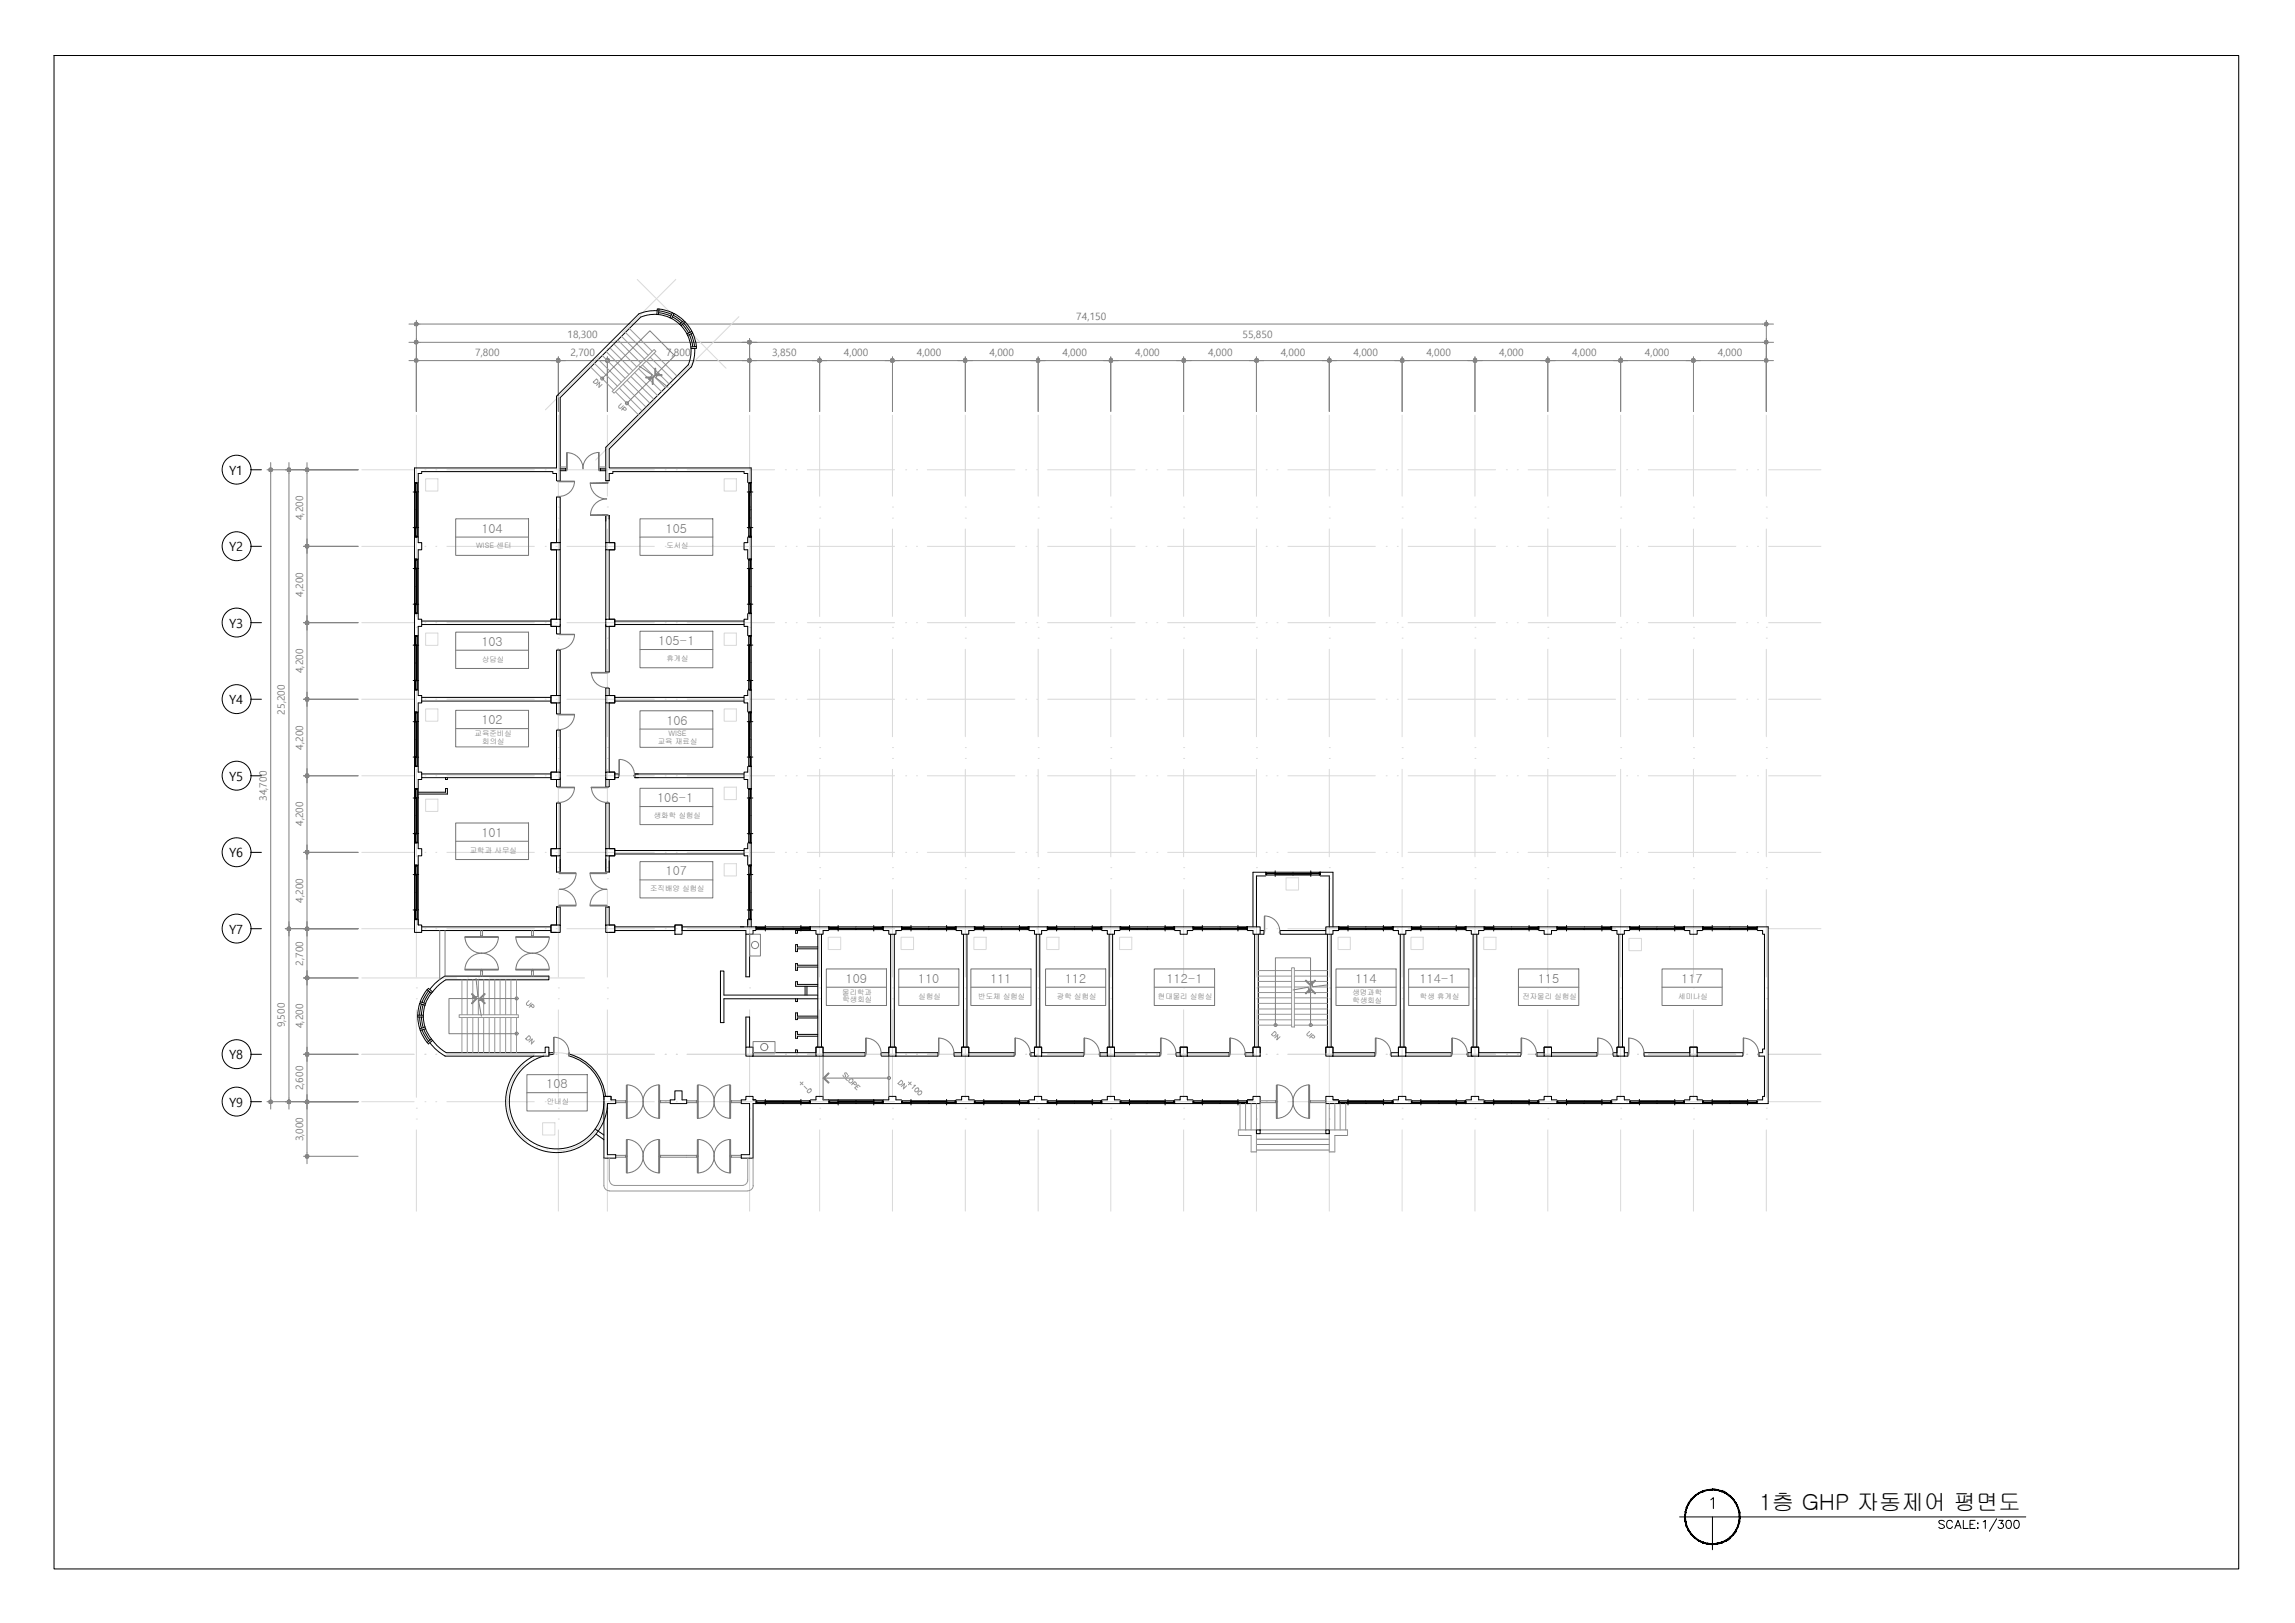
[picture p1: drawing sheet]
<svg xmlns="http://www.w3.org/2000/svg" width="420mm" height="297mm" viewBox="0 0 420 297" stroke-linecap="round" stroke-linejoin="round" font-family="sans-serif">
<defs><g id="words">
<g font-size="4.4" fill="#979797">
<text x="107.2" y="72">DN</text>
<text x="231.4" y="191.6">DN</text>
<text x="94.9" y="192.3">DN</text>
<text x="163.3" y="200.4">DN</text>
</g>
<text font-size="4.1" x="322.1" y="276.4">1층 GHP 자동제어 평면도</text>
<text font-size="4" fill="#979797" x="112.2" y="76.2">UP</text>
<g font-size="4" fill="#7f7f7f">
<text x="95.2" y="185.6">UP</text>
<text x="238.1" y="191.2">UP</text>
</g>
<g font-size="2.3">
<text x="41.9" y="86.9">Y1</text>
<text x="41.9" y="100.9">Y2</text>
<text x="41.9" y="114.9">Y3</text>
<text x="41.9" y="128.9">Y4</text>
<text x="41.9" y="142.9">Y5</text>
<text x="41.9" y="156.8">Y6</text>
<text x="41.9" y="170.9">Y7</text>
<text x="41.9" y="193.8">Y8</text>
<text x="41.9" y="202.5">Y9</text>
</g>
<g font-size="2.3" fill="#757575">
<text x="88.1" y="97.5">104</text>
<text x="121.9" y="97.5">105</text>
<text x="88.1" y="118.2">103</text>
<text x="120.5" y="118.1">105-1</text>
<text x="88.1" y="132.5">102</text>
<text x="122" y="132.6">106</text>
<text x="120.3" y="146.8">106-1</text>
<text x="88.1" y="153.2">101</text>
<text x="121.9" y="160.2">107</text>
<text x="154.8" y="179.9">109</text>
<text x="168" y="179.9">110</text>
<text x="181.3" y="179.9">111</text>
<text x="194.9" y="179.9">112</text>
<text x="213.6" y="179.9">112-1</text>
<text x="248.1" y="179.9">114</text>
<text x="259.9" y="179.9">114-1</text>
<text x="281.5" y="179.9">115</text>
<text x="307.8" y="179.9">117</text>
<text x="100" y="199.2">108</text>
</g>
<g font-size="1.9" fill="#757575">
<text x="197" y="58.6">74,150</text>
<text x="87" y="65.2">7,800</text>
<text x="103.9" y="61.9">18,300</text>
<text x="104.5" y="65.2">2,700</text>
<text x="121.9" y="65.2">7,800</text>
<text x="141.4" y="65.2">3,850</text>
<text x="154.5" y="65.2">4,000</text>
<text x="167.8" y="65.2">4,000</text>
<text x="181.2" y="65.2">4,000</text>
<text x="194.5" y="65.2">4,000</text>
<text x="207.8" y="65.2">4,000</text>
<text x="221.2" y="65.2">4,000</text>
<text x="227.5" y="61.9">55,850</text>
<text x="234.5" y="65.2">4,000</text>
<text x="247.8" y="65.2">4,000</text>
<text x="261.1" y="65.2">4,000</text>
<text x="274.5" y="65.2">4,000</text>
<text x="287.8" y="65.2">4,000</text>
<text x="301.1" y="65.2">4,000</text>
<text x="314.5" y="65.2">4,000</text>
<text x="55.5" y="95.2" transform="rotate(-90 55.5 95.2)">4,200</text>
<text x="55.5" y="109.2" transform="rotate(-90 55.5 109.2)">4,200</text>
<text x="55.5" y="123.2" transform="rotate(-90 55.5 123.2)">4,200</text>
<text x="52.1" y="130.8" transform="rotate(-90 52.1 130.8)">25,200</text>
<text x="55.5" y="137.2" transform="rotate(-90 55.5 137.2)">4,200</text>
<text x="48.8" y="146.6" transform="rotate(-90 48.8 146.6)">34,700</text>
<text x="55.5" y="151.2" transform="rotate(-90 55.5 151.2)">4,200</text>
<text x="55.5" y="165.2" transform="rotate(-90 55.5 165.2)">4,200</text>
<text x="55.5" y="176.7" transform="rotate(-90 55.5 176.7)">2,700</text>
<text x="52.1" y="188" transform="rotate(-90 52.1 188)">9,500</text>
<text x="55.5" y="188.2" transform="rotate(-90 55.5 188.2)">4,200</text>
<text x="55.5" y="199.6" transform="rotate(-90 55.5 199.6)">2,600</text>
<text x="55.5" y="208.9" transform="rotate(-90 55.5 208.9)">3,000</text>
</g>
<g font-size="1.4" fill="#757575">
<text x="87.2" y="100.4">WISE 센터</text>
<text x="122" y="100.4">도서실</text>
<text x="88.3" y="121.1">상담실</text>
<text x="122" y="120.9">휴게실</text>
<text x="86.9" y="134.7">교육준비실</text>
<text x="88.3" y="136.1">회의실</text>
<text x="120.4" y="136.1">교육 재료실</text>
<text x="122.4" y="134.8">WISE</text>
<text x="119.7" y="149.6">생화학 실험실</text>
<text x="86" y="156">교학과 사무실</text>
<text x="119" y="163.1">조직배양 실험실</text>
<text x="154.2" y="182.1">물리학과</text>
<text x="154.2" y="183.5">학생회실</text>
<text x="168.2" y="182.8">실험실</text>
<text x="179.1" y="182.8">반도체 실험실</text>
<text x="193.5" y="182.8">광학 실험실</text>
<text x="212" y="182.8">현대물리 실험실</text>
<text x="247.6" y="182.2">생명과학</text>
<text x="247.6" y="183.6">학생회실</text>
<text x="260" y="182.8">학생 휴게실</text>
<text x="278.7" y="182.8">전자물리 실험실</text>
<text x="307.2" y="182.8">세미나실</text>
<text x="100.1" y="202.1">안내실</text>
</g>
</g></defs>
<!-- layer: CEN -->
<g fill="none" stroke="#d9d9d9" stroke-width=".18">
<path d="M116.7 51.1l6 6.1M123.7 51.1l-9.8 9.9M124.1 58.5h.1M125.5 59.9h.1M135.3 58l-11 11M76.2 76v14.8M102.2 76v14.8M109.7 65.2l-9.8 9.8M111.1 63.8h.1M111.2 76v14.8M112.5 62.4h.1M120 73.2l-11 11"/>
<path d="M121.5 71.8h.1M122.9 70.4h.1M126.9 61.4l6 6M137.2 76v14.8M150.1 76v14.8M163.4 76v14.8M176.7 76v14.8M190.1 76v14.8M203.4 76v14.8M216.7 76v14.8M230 76v14.8M243.4 76v14.8"/>
<path d="M256.7 76v14.8M270 76v14.8M283.4 76v14.8M296.7 76v14.8M310 76v14.8M323.4 76v14.8M66.2 86h9.6M66.2 100h9.6M76.2 92.8h.1M76.2 94.8h.1M76.2 96.8v16M77.8 86h.1"/>
<path d="M77.8 100h.1M77.9 87.6h2.3v2.3h-2.3zM79.8 86h.1M79.8 100h.1M81.8 86h16M81.8 100h16M99.8 86h.1M99.8 100h.1M101.8 86h.1M101.8 100h.1M102.2 92.8h.1M102.2 94.8h.1"/>
<path d="M102.2 96.8v16M103.8 86h16M103.8 100h16M111.2 92.8h.1M111.2 94.8h.1M111.2 96.8v16M121.8 86h.1M121.8 100h.1M123.8 86h.1M123.8 100h.1M125.8 86h16M125.8 100h16"/>
<path d="M132.6 87.6h2.2v2.3h-2.2zM137.2 92.8h.1M137.2 94.8h.1M137.2 96.8v16M143.8 86h.1M143.8 100h.1M145.8 86h.1M145.8 100h.1M147.8 86h16M147.8 100h16M150.1 92.8h.1M150.1 94.8h.1"/>
<path d="M150.1 96.8v16M163.4 92.8h.1M163.4 94.8h.1M163.4 96.8v16M165.8 86h.1M165.8 100h.1M167.8 86h.1M167.8 100h.1M169.8 86h16M169.8 100h16M176.7 92.8h.1M176.7 94.8h.1"/>
<path d="M176.7 96.8v16M187.8 86h.1M187.8 100h.1M189.8 86h.1M189.8 100h.1M190.1 92.8h.1M190.1 94.8h.1M190.1 96.8v16M191.8 86h16M191.8 100h16M203.4 92.8h.1M203.4 94.8h.1"/>
<path d="M203.4 96.8v16M209.8 86h.1M209.8 100h.1M211.8 86h.1M211.8 100h.1M213.8 86h16M213.8 100h16M216.7 92.8h.1M216.7 94.8h.1M216.7 96.8v16M230 92.8h.1M230 94.8h.1"/>
<path d="M230 96.8v16M231.8 86h.1M231.8 100h.1M233.8 86h.1M233.8 100h.1M235.8 86h16M235.8 100h16M243.4 92.8h.1M243.4 94.8h.1M243.4 96.8v16M253.8 86h.1M253.8 100h.1"/>
<path d="M255.8 86h.1M255.8 100h.1M256.7 92.8h.1M256.7 94.8h.1M256.7 96.8v16M257.8 86h16M257.8 100h16M270 92.8h.1M270 94.8h.1M270 96.8v16M275.8 86h.1M275.8 100h.1"/>
<path d="M277.8 86h.1M277.8 100h.1M279.8 86h16M279.8 100h16M283.4 92.8h.1M283.4 94.8h.1M283.4 96.8v16M296.7 92.8h.1M296.7 94.8h.1M296.7 96.8v16M297.8 86h.1M297.8 100h.1"/>
<path d="M299.8 86h.1M299.8 100h.1M301.8 86h16M301.8 100h16M310 92.8h.1M310 94.8h.1M310 96.8v16M319.8 86h.1M319.8 100h.1M321.8 86h.1M321.8 100h.1M323.4 92.8h.1"/>
<path d="M323.4 94.8h.1M323.4 96.8v16M323.8 86h9.6M323.8 100h9.6M66.2 114h9.6M76.2 114.8h.1M76.2 116.8h.1M76.2 118.8v16M77.8 114h.1M77.9 115.9h2.3v2.2h-2.3zM79.8 114h.1M81.8 114h16"/>
<path d="M99.8 114h.1M101.8 114h.1M102.2 114.8h.1M102.2 116.8h.1M102.2 118.8v16M103.8 114h16M111.2 114.8h.1M111.2 116.8h.1M111.2 118.8v16M121.8 114h.1M123.8 114h.1M125.8 114h16"/>
<path d="M132.6 115.9h2.2v2.2h-2.2zM137.2 114.8h.1M137.2 116.8h.1M137.2 118.8v16M143.8 114h.1M145.8 114h.1M147.8 114h16M150.1 114.8h.1M150.1 116.8h.1M150.1 118.8v16M163.4 114.8h.1M163.4 116.8h.1"/>
<path d="M163.4 118.8v16M165.8 114h.1M167.8 114h.1M169.8 114h16M176.7 114.8h.1M176.7 116.8h.1M176.7 118.8v16M187.8 114h.1M189.8 114h.1M190.1 114.8h.1M190.1 116.8h.1M190.1 118.8v16"/>
<path d="M191.8 114h16M203.4 114.8h.1M203.4 116.8h.1M203.4 118.8v16M209.8 114h.1M211.8 114h.1M213.8 114h16M216.7 114.8h.1M216.7 116.8h.1M216.7 118.8v16M230 114.8h.1M230 116.8h.1"/>
<path d="M230 118.8v16M231.8 114h.1M233.8 114h.1M235.8 114h16M243.4 114.8h.1M243.4 116.8h.1M243.4 118.8v16M253.8 114h.1M255.8 114h.1M256.7 114.8h.1M256.7 116.8h.1M256.7 118.8v16"/>
<path d="M257.8 114h16M270 114.8h.1M270 116.8h.1M270 118.8v16M275.8 114h.1M277.8 114h.1M279.8 114h16M283.4 114.8h.1M283.4 116.8h.1M283.4 118.8v16M296.7 114.8h.1M296.7 116.8h.1"/>
<path d="M296.7 118.8v16M297.8 114h.1M299.8 114h.1M301.8 114h16M310 114.8h.1M310 116.8h.1M310 118.8v16M319.8 114h.1M321.8 114h.1M323.4 114.8h.1M323.4 116.8h.1M323.4 118.8v16"/>
<path d="M323.8 114h9.6M66.2 128h9.6M76.2 136.8h.1M76.2 138.8h.1M77.8 128h.1M77.9 129.8h2.3v2.2h-2.3zM79.8 128h.1M81.8 128h16M99.8 128h.1M101.8 128h.1M102.2 136.8h.1M102.2 138.8h.1"/>
<path d="M103.8 128h16M111.2 136.8h.1M111.2 138.8h.1M121.8 128h.1M123.8 128h.1M125.8 128h16M132.6 129.8h2.2v2.2h-2.2zM137.2 136.8h.1M137.2 138.8h.1M143.8 128h.1M145.8 128h.1M147.8 128h16"/>
<path d="M150.1 136.8h.1M150.1 138.8h.1M163.4 136.8h.1M163.4 138.8h.1M165.8 128h.1M167.8 128h.1M169.8 128h16M176.7 136.8h.1M176.7 138.8h.1M187.8 128h.1M189.8 128h.1M190.1 136.8h.1"/>
<path d="M190.1 138.8h.1M191.8 128h16M203.4 136.8h.1M203.4 138.8h.1M209.8 128h.1M211.8 128h.1M213.8 128h16M216.7 136.8h.1M216.7 138.8h.1M230 136.8h.1M230 138.8h.1M231.8 128h.1"/>
<path d="M233.8 128h.1M235.8 128h16M243.4 136.8h.1M243.4 138.8h.1M253.8 128h.1M255.8 128h.1M256.7 136.8h.1M256.7 138.8h.1M257.8 128h16M270 136.8h.1M270 138.8h.1M275.8 128h.1"/>
<path d="M277.8 128h.1M279.8 128h16M283.4 136.8h.1M283.4 138.8h.1M296.7 136.8h.1M296.7 138.8h.1M297.8 128h.1M299.8 128h.1M301.8 128h16M310 136.8h.1M310 138.8h.1M319.8 128h.1"/>
<path d="M321.8 128h.1M323.4 136.8h.1M323.4 138.8h.1M323.8 128h9.6M66.2 142h9.6M66.2 156h9.6M76.2 158.8h.1M76.2 140.8v16M77.8 142h.1M77.8 156h.1M77.9 146.3h2.3v2.2h-2.3zM79.8 142h.1"/>
<path d="M79.8 156h.1M81.8 142h16M81.8 156h16M99.8 142h.1M99.8 156h.1M101.8 142h.1M101.8 156h.1M102.2 158.8h.1M102.2 140.8v16M103.8 142h16M103.8 156h16M111.2 158.8h.1"/>
<path d="M111.2 140.8v16M121.8 142h.1M121.8 156h.1M123.8 142h.1M123.8 156h.1M125.8 142h16M125.8 156h16M132.6 144.1h2.2v2.2h-2.2zM132.6 158.1h2.2v2.2h-2.2zM137.2 158.8h.1M137.2 140.8v16M143.8 142h.1"/>
<path d="M143.8 156h.1M145.8 142h.1M145.8 156h.1M147.8 142h16M147.8 156h16M150.1 158.8h.1M150.1 140.8v16M163.4 158.8h.1M163.4 140.8v16M165.8 142h.1M165.8 156h.1M167.8 142h.1"/>
<path d="M167.8 156h.1M169.8 142h16M169.8 156h16M176.7 158.8h.1M176.7 140.8v16M187.8 142h.1M187.8 156h.1M189.8 142h.1M189.8 156h.1M190.1 158.8h.1M190.1 140.8v16M191.8 142h16"/>
<path d="M191.8 156h16M203.4 158.8h.1M203.4 140.8v16M209.8 142h.1M209.8 156h.1M211.8 142h.1M211.8 156h.1M213.8 142h16M213.8 156h16M216.7 158.8h.1M216.7 140.8v16M230 158.8h.1"/>
<path d="M230 140.8v16M231.8 142h.1M231.8 156h.1M233.8 142h.1M233.8 156h.1M235.8 142h16M235.8 156h16M243.4 158.8h.1M243.4 140.8v16M253.8 142h.1M253.8 156h.1M255.8 142h.1"/>
<path d="M255.8 156h.1M256.7 158.8h.1M256.7 140.8v16M257.8 142h16M257.8 156h16M270 158.8h.1M270 140.8v16M275.8 142h.1M275.8 156h.1M277.8 142h.1M277.8 156h.1M279.8 142h16"/>
<path d="M279.8 156h16M283.4 158.8h.1M283.4 140.8v16M296.7 158.8h.1M296.7 140.8v16M297.8 142h.1M297.8 156h.1M299.8 142h.1M299.8 156h.1M301.8 142h16M301.8 156h16M310 158.8h.1"/>
<path d="M310 140.8v16M319.8 142h.1M319.8 156h.1M321.8 142h.1M321.8 156h.1M323.4 158.8h.1M323.4 140.8v16M323.8 142h9.6M323.8 156h9.6M66.2 170h9.6M66.2 179h17.4M76.2 160.8h.1"/>
<path d="M76.2 162.8v16M77.8 170h.1M79.8 170h.1M81.8 170h16M85.6 179h.1M87.6 179h.1M89.6 179h17.4M99.8 170h.1M101.8 170h.1M102.2 160.8h.1M102.2 162.8v16M103.8 170h16"/>
<path d="M111.2 160.8h.1M111.2 162.8v16M121.8 170h.1M123.8 170h.1M125.8 170h16M137.2 160.8h.1M137.2 162.8v16M143.8 170h.1M145.8 170h.1M147.8 170h16M150.1 160.8h.1M150.1 162.8v16"/>
<path d="M151.6 171.5h2.3v2.3h-2.3zM163.4 160.8h.1M163.4 162.8v16M165 171.5h2.2v2.3h-2.2zM165.8 170h.1M167.8 170h.1M169.8 170h16M176.7 160.8h.1M176.7 162.8v16M178.3 171.5h2.2v2.3h-2.2zM187.8 170h.1M189.8 170h.1"/>
<path d="M190.1 160.8h.1M190.1 162.8v16M191.6 171.5h2.3v2.3h-2.3zM191.8 170h16M203.4 160.8h.1M203.4 162.8v16M205 171.5h2.2v2.3h-2.2zM209.8 170h.1M211.8 170h.1M213.8 170h16M216.7 160.8h.1M216.7 162.8v16"/>
<path d="M230 160.8h.1M230 162.8v16M231.8 170h.1M233.8 170h.1M235.4 160.7h2.3v2.2h-2.3zM235.8 170h16M243.4 160.8h.1M243.4 162.8v16M245 171.5h2.2v2.3h-2.2zM253.8 170h.1M255.8 170h.1M256.7 160.8h.1"/>
<path d="M256.7 162.8v16M257.8 170h16M258.3 171.5h2.2v2.3h-2.2zM270 160.8h.1M270 162.8v16M271.6 171.5h2.3v2.3h-2.3zM275.8 170h.1M277.8 170h.1M279.8 170h16M283.4 160.8h.1M283.4 162.8v16M296.7 160.8h.1"/>
<path d="M296.7 162.8v16M297.8 170h.1M298.2 171.7h2.3v2.3h-2.3zM299.8 170h.1M301.8 170h16M310 160.8h.1M310 162.8v16M319.8 170h.1M321.8 170h.1M323.4 160.8h.1M323.4 162.8v16M323.8 170h9.6"/>
<path d="M66.2 193h9.6M76.2 180.8h.1M76.2 182.8h.1M76.2 184.8v16M77.8 193h.1M79.8 193h.1M81.8 193h16M96 194.9a9 9 0 0 0 .5 13.9M101.4 192.7a9 9 0 0 1 9.4 8M101.8 193h.1M102.2 180.8h.1M102.2 182.8h.1"/>
<path d="M102.2 184.8v16M103.8 193h16M111.2 180.8h.1M111.2 182.8h.1M111.2 184.8v16M121.8 193h.1M123.8 193h.1M125.8 193h16M137.2 180.8h.1M137.2 182.8h.1M137.2 184.8v16M143.8 193h.1"/>
<path d="M145.8 193h.1M147.8 193h16M150.1 180.8h.1M150.1 182.8h.1M150.1 184.8v16M163.4 180.8h.1M163.4 182.8h.1M163.4 184.8v16M165.8 193h.1M167.8 193h.1M169.8 193h16M176.7 180.8h.1"/>
<path d="M176.7 182.8h.1M176.7 184.8v16M187.8 193h.1M189.8 193h.1M190.1 180.8h.1M190.1 182.8h.1M190.1 184.8v16M191.8 193h16M203.4 180.8h.1M203.4 182.8h.1M203.4 184.8v16M209.8 193h.1"/>
<path d="M211.8 193h.1M213.8 193h16M216.7 180.8h.1M216.7 182.8h.1M216.7 184.8v16M230 180.8h.1M230 182.8h.1M230 184.8v16M235.8 193h16M243.4 180.8h.1M243.4 182.8h.1M243.4 184.8v16"/>
<path d="M253.8 193h.1M255.8 193h.1M256.7 180.8h.1M256.7 182.8h.1M256.7 184.8v16M257.8 193h16M270 180.8h.1M270 182.8h.1M270 184.8v16M275.8 193h.1M277.8 193h.1M279.8 193h16"/>
<path d="M283.4 180.8h.1M283.4 182.8h.1M283.4 184.8v16M296.7 180.8h.1M296.7 182.8h.1M296.7 184.8v16M297.8 193h.1M299.8 193h.1M301.8 193h16M310 180.8h.1M310 182.8h.1M310 184.8v16"/>
<path d="M319.8 193h.1M321.8 193h.1M323.4 180.8h.1M323.4 182.8h.1M323.4 184.8v16M323.8 193h9.6M66.2 201.6h9.6M76.2 202.8h.1M76.2 204.8h.1M76.2 206.8v14.9M77.8 201.6h.1M79.8 201.6h.1"/>
<path d="M81.8 201.6h16M98.2 209.8h.1M99.3 205.5h2.3v2.2h-2.3zM99.8 201.6h.1M100.1 210.4h.1M101.8 201.6h.1M102.2 202.8h.1M102.2 204.8h.1M102.2 206.8v14.9M103.8 201.6h16M110.9 202a9 9 0 0 1-8.8 8.7M111.2 202.8h.1"/>
<path d="M111.2 204.8h.1M111.2 206.8v14.9M121.8 201.6h.1M123.8 201.6h.1M125.8 201.6h16M137.2 202.8h.1M137.2 204.8h.1M137.2 206.8v14.9M143.8 201.6h.1M145.8 201.6h.1M147.8 201.6h16M150.1 202.8h.1"/>
<path d="M150.1 204.8h.1M150.1 206.8v14.9M163.4 202.8h.1M163.4 204.8h.1M163.4 206.8v14.9M169.8 201.6h16M176.7 202.8h.1M176.7 204.8h.1M176.7 206.8v14.9M187.8 201.6h.1M189.8 201.6h.1M190.1 202.8h.1"/>
<path d="M190.1 204.8h.1M190.1 206.8v14.9M191.8 201.6h16M203.4 202.8h.1M203.4 204.8h.1M203.4 206.8v14.9M209.8 201.6h.1M211.8 201.6h.1M213.8 201.6h16M216.7 202.8h.1M216.7 204.8h.1M216.7 206.8v14.9"/>
<path d="M230 202.8h.1M230 204.8h.1M230 206.8v14.9M231.8 201.6h.1M233.8 201.6h.1M235.8 201.6h16M243.4 202.8h.1M243.4 204.8h.1M243.4 206.8v14.9M253.8 201.6h.1M255.8 201.6h.1M256.7 202.8h.1"/>
<path d="M256.7 204.8h.1M256.7 206.8v14.9M257.8 201.6h16M270 202.8h.1M270 204.8h.1M270 206.8v14.9M275.8 201.6h.1M277.8 201.6h.1M279.8 201.6h16M283.4 202.8h.1M283.4 204.8h.1M283.4 206.8v14.9"/>
<path d="M296.7 202.8h.1M296.7 204.8h.1M296.7 206.8v14.9M297.8 201.6h.1M299.8 201.6h.1M301.8 201.6h16M310 202.8h.1M310 204.8h.1M310 206.8v14.9M319.8 201.6h.1M321.8 201.6h.1M323.4 202.8h.1"/>
<path d="M323.4 204.8h.1M323.4 206.8v14.9M323.8 201.6h9.6"/>
</g>
<!-- layer: DIM -->
<g fill="none" stroke="#7f7f7f" stroke-width=".18">
<path d="M76.2 58.6v16.7M76.9 59.3h245.8M323.4 58.6v16.7M76.9 66h24.6M76.9 62.7h59.7M102.2 65.3v10M102.9 66h7.7M111.2 65.3v10M111.9 66h24.7M137.2 62v13.3M137.9 66h11.5M137.9 62.7h184.8"/>
<path d="M150.1 65.3v10M150.7 66h12M163.4 65.3v10M164 66h12.1M176.7 65.3v10M177.4 66h12M190.1 65.3v10M190.7 66h12M203.4 65.3v10M204 66h12.1M216.7 65.3v10M217.4 66h12"/>
<path d="M230 65.3v10M230.7 66h12M243.4 65.3v10M244 66h12M256.7 65.3v10M257.4 66h12M270 65.3v10M270.7 66h12M283.4 65.3v10M284 66h12M296.7 65.3v10M297.4 66h12"/>
<path d="M310 65.3v10M310.7 66h12M48.9 86h16.7M49.6 86.7v114.3M52.9 86.7v82.6M55.6 100h10M56.2 86.7v12.6M55.6 114h10M56.2 100.6v12.7M56.2 114.6v12.7M55.6 128h10M56.2 128.7v12.6"/>
<path d="M55.6 142h10M55.6 156h10M56.2 142.7v12.6M56.2 156.6v12.7M52.2 170h13.4M52.9 170.6v30.4M55.6 179h10M56.2 170.6v7.7M56.2 179.7v12.6M55.6 193h10M56.2 193.6v7.4M48.9 201.6h16.7"/>
<path d="M55.6 211.6h10M56.2 202.3v8.7"/>
</g>
<!-- layer: 0 -->
<g fill="#7f7f7f" stroke="#7f7f7f" stroke-width=".18">
<path d="M323.4 59.3h.3l-.1-.2zM323.4 59l.2 .1-.2 .2zM323.1 59.1l.3 .2v-.3z"/>
<path d="M323.1 59.1l-.1 .2h.4zM323 59.3h.4l-.3 .3zM323.4 59.3l-.3 .3h.3z"/>
<path d="M323.4 59.3v.3h.2zM323.4 59.3h.3l-.1 .3z"/>
<path d="M75.9 59.3l.1 .3 .2-.3zM76 59.6l.2-.3v.3zM76.2 59.3v.3h.2z"/>
<path d="M76.2 59.3l.2 .3 .2-.3zM76.2 59.3l.2-.2 .2 .2zM76.2 59v.3l.2-.2z"/>
<path d="M76 59.1l.2 .2v-.3zM76 59.1l.2 .2h-.3z"/>
<path d="M190.3 65.7l-.2 .3h.3zM190.1 65.7h.2l-.2 .3zM189.8 65.7l.3 .3v-.3z"/>
<path d="M189.8 65.7l-.1 .3h.4zM189.7 66h.4l-.3 .2zM189.8 66.2l.3 .1v-.3z"/>
<path d="M190.1 66v.3l.2-.1zM190.1 66h.3l-.1 .2z"/>
<path d="M176.4 66l.1 .2 .2-.2zM176.5 66.2l.2-.2v.3zM176.7 66v.3l.2-.1z"/>
<path d="M176.7 66l.2 .2 .1-.2zM176.9 65.7l.1 .3h-.3zM176.7 65.7v.3l.2-.3z"/>
<path d="M176.5 65.7l.2 .3v-.3zM176.5 65.7l.2 .3h-.3z"/>
<path d="M176.9 65.7l-.2 .3h.3zM176.7 65.7h.2l-.2 .3zM176.5 65.7l.2 .3v-.3z"/>
<path d="M176.5 65.7l-.1 .3h.3zM176.4 66h.3l-.2 .2zM176.5 66.2l.2 .1v-.3z"/>
<path d="M176.7 66v.3l.2-.1zM176.7 66h.3l-.1 .2z"/>
<path d="M163.1 66v.2l.3-.2zM163.1 66.2l.3-.2v.3zM163.4 66v.3l.2-.1z"/>
<path d="M163.4 66l.2 .2 .1-.2zM163.6 65.7l.1 .3h-.3zM163.4 65.7v.3l.2-.3z"/>
<path d="M163.1 65.7l.3 .3v-.3zM163.1 65.7l.3 .3h-.3z"/>
<path d="M163.6 65.7l-.2 .3h.3zM163.4 65.7h.2l-.2 .3zM163.1 65.7l.3 .3v-.3z"/>
<path d="M163.1 65.7v.3h.3zM163.1 66h.3l-.3 .2zM163.1 66.2l.3 .1v-.3z"/>
<path d="M163.4 66v.3l.2-.1zM163.4 66h.3l-.1 .2z"/>
<path d="M149.7 66l.1 .2 .3-.2zM149.8 66.2l.3-.2v.3zM150.1 66v.3l.2-.1z"/>
<path d="M150.1 66l.2 .2 .1-.2zM150.3 65.7l.1 .3h-.3zM150.1 65.7v.3l.2-.3z"/>
<path d="M149.8 65.7l.3 .3v-.3zM149.8 65.7l.3 .3h-.4z"/>
<path d="M150.3 65.7l-.2 .3h.3zM150.1 65.7h.2l-.2 .3zM149.8 65.7l.3 .3v-.3z"/>
<path d="M149.8 65.7l-.1 .3h.4zM149.7 66h.4l-.3 .2zM149.8 66.2l.3 .1v-.3z"/>
<path d="M150.1 66v.3l.2-.1zM150.1 66h.3l-.1 .2z"/>
<path d="M136.9 66l.1 .2 .2-.2zM137 66.2l.2-.2v.3zM137.2 66v.3l.2-.1z"/>
<path d="M137.2 66l.2 .2 .1-.2zM137.4 65.7l.1 .3h-.3zM137.2 65.7v.3l.2-.3z"/>
<path d="M137 65.7l.2 .3v-.3zM137 65.7l.2 .3h-.3z"/>
<path d="M137.4 65.7l-.2 .3h.3zM137.2 65.7h.2l-.2 .3zM137 65.7l.2 .3v-.3z"/>
<path d="M137 65.7l-.1 .3h.3zM136.9 66h.3l-.2 .2zM137 66.2l.2 .1v-.3z"/>
<path d="M137.2 66v.3l.2-.1zM137.2 66h.3l-.1 .2z"/>
<path d="M110.9 66l.1 .2 .2-.2zM111 66.2l.2-.2v.3zM111.2 66v.3l.2-.1z"/>
<path d="M111.2 66l.2 .2 .1-.2zM111.2 66l.2-.3 .1 .3zM111.2 65.7v.3l.2-.3z"/>
<path d="M111 65.7l.2 .3v-.3zM111 65.7l.2 .3h-.3z"/>
<path d="M136.9 62.7l.1 .2 .2-.2zM137 62.9l.2-.2v.3zM137.2 62.7v.3l.2-.1z"/>
<path d="M137.2 62.7l.2 .2 .1-.2zM137.4 62.4l.1 .3h-.3zM137.2 62.3v.4l.2-.3z"/>
<path d="M137 62.4l.2 .3v-.4zM137 62.4l.2 .3h-.3z"/>
<path d="M323.6 62.4l-.2 .3h.3zM323.4 62.3l.2 .1-.2 .3zM323.1 62.4l.3 .3v-.4z"/>
<path d="M323.1 62.4l-.1 .3h.4zM323 62.7h.4l-.3 .2zM323.1 62.9l.3 .1v-.3z"/>
<path d="M323.4 62.7v.3l.2-.1zM323.4 62.7h.3l-.1 .2z"/>
<path d="M75.9 62.7l.1 .2 .2-.2zM76 62.9l.2-.2v.3zM76.2 62.7v.3l.2-.1z"/>
<path d="M76.2 62.7l.2 .2 .2-.2zM76.4 62.4l.2 .3h-.4zM76.2 62.3v.4l.2-.3z"/>
<path d="M76 62.4l.2 .3v-.4zM76 62.4l.2 .3h-.3z"/>
<path d="M137.4 62.4l-.2 .3h.3zM137.2 62.3l.2 .1-.2 .3zM137 62.4l.2 .3v-.4z"/>
<path d="M137 62.4l-.1 .3h.3zM136.9 62.7h.3l-.2 .2zM137 62.9l.2 .1v-.3z"/>
<path d="M137.2 62.7v.3l.2-.1zM137.2 62.7h.3l-.1 .2z"/>
<path d="M56.2 114v.3l.3-.1zM56.2 114h.3v.2zM56.2 114h.3v-.3z"/>
<path d="M56.2 113.7v.3l.3-.3zM56 113.7h.2v.3zM56 113.7l-.1 .3h.3z"/>
<path d="M55.9 114l.1 .2 .2-.2zM56.2 114v.3l-.2-.1z"/>
<path d="M56 99.7l.2 .3v-.3zM56 99.7l.2 .3h-.3zM55.9 100l.1 .2 .2-.2z"/>
<path d="M56 100.2l.2 .1v-.3zM56.2 100l.3 .2-.3 .1zM56.2 100l.3 .2v-.2z"/>
<path d="M56.5 99.7l-.3 .3h.3zM56.2 99.7h.3l-.3 .3z"/>
<path d="M49.6 201.6v.4l.2-.1zM49.6 201.6h.3l-.1 .3zM49.8 201.4l-.2 .2h.3z"/>
<path d="M49.6 201.3v.3l.2-.2zM49.3 201.4l.3-.1v.3zM49.3 201.4l-.1 .2h.4z"/>
<path d="M49.2 201.6l.1 .3 .3-.3zM49.3 201.9l.3-.3v.4z"/>
<path d="M49.3 85.7l.3 .3v-.4zM49.3 85.7l.3 .3h-.4zM49.2 86l.1 .2 .3-.2z"/>
<path d="M49.3 86.2l.3 .1v-.3zM49.6 86l.2 .2-.2 .1zM49.6 86l.2 .2 .1-.2z"/>
<path d="M49.8 85.7l-.2 .3h.3zM49.6 85.6l.2 .1-.2 .3z"/>
<path d="M56.2 128v.3l.3-.1zM56.2 128h.3v.2zM56.2 128h.3v-.2z"/>
<path d="M56.2 127.6v.4l.3-.2zM56 127.8l.2-.2v.4zM56 127.8l-.1 .2h.3z"/>
<path d="M55.9 128l.1 .2 .2-.2zM56.2 128v.3l-.2-.1z"/>
<path d="M56 113.7l.2 .3v-.3zM56 113.7l.2 .3h-.3zM55.9 114l.1 .2 .2-.2z"/>
<path d="M56.2 114l-.2 .2 .2 .1zM56.2 114l.3 .2-.3 .1zM56.2 114l.3 .2v-.2z"/>
<path d="M56.2 114h.3v-.3zM56.2 113.7h.3l-.3 .3z"/>
<path d="M56.2 142v.3l.3-.1zM56.2 142h.3v.2zM56.5 141.7l-.3 .3h.3z"/>
<path d="M56.2 141.6v.4l.3-.3zM56 141.7l.2-.1v.4zM56 141.7l-.1 .3h.3z"/>
<path d="M55.9 142l.1 .2 .2-.2zM56 142.2l.2-.2v.3z"/>
<path d="M56 127.8l.2 .2v-.4zM56 127.8l.2 .2h-.3zM55.9 128l.1 .2 .2-.2z"/>
<path d="M56.2 128l-.2 .2 .2 .1zM56.2 128l.3 .2-.3 .1zM56.2 128l.3 .2v-.2z"/>
<path d="M56.2 128h.3v-.2zM56.2 127.6l.3 .2-.3 .2z"/>
<path d="M52.6 85.7l.3 .3v-.4zM52.6 85.7l.3 .3h-.3zM52.6 86v.2l.3-.2z"/>
<path d="M52.6 86.2l.3 .1v-.3zM52.9 86l.2 .2-.2 .1zM52.9 86l.2 .2 .1-.2z"/>
<path d="M53.1 85.7l-.2 .3h.3zM52.9 85.6l.2 .1-.2 .3z"/>
<path d="M52.9 170v.3l.2-.1zM52.9 170h.3l-.1 .2zM52.9 170h.3l-.1-.2z"/>
<path d="M52.9 169.6v.4l.2-.2zM52.6 169.8l.3-.2v.4zM52.6 169.8v.2h.3z"/>
<path d="M52.6 170v.2l.3-.2zM52.6 170.2l.3-.2v.3z"/>
<path d="M56.2 156v.3l.3-.1zM56.2 156h.3v.2zM56.2 156h.3v-.3z"/>
<path d="M56.2 155.7v.3l.3-.3zM56 155.7h.2v.3zM56 155.7l-.1 .3h.3z"/>
<path d="M55.9 156l.1 .2 .2-.2zM56.2 156v.3l-.2-.1z"/>
<path d="M56 141.7l.2 .3v-.4zM56 141.7l.2 .3h-.3zM55.9 142l.1 .2 .2-.2z"/>
<path d="M56 142.2l.2 .1v-.3zM56.2 142l.3 .2-.3 .1zM56.2 142l.3 .2v-.2z"/>
<path d="M56.5 141.7l-.3 .3h.3zM56.2 141.6l.3 .1-.3 .3z"/>
<path d="M56.2 170v.3l.3-.1zM56.2 170h.3v.2zM56.2 170h.3v-.2z"/>
<path d="M56.2 169.6v.4l.3-.2zM56 169.8l.2-.2v.4zM56 169.8l-.1 .2h.3z"/>
<path d="M55.9 170l.1 .2 .2-.2zM56.2 170v.3l-.2-.1z"/>
<path d="M56 155.7l.2 .3v-.3zM56 155.7l.2 .3h-.3zM55.9 156l.1 .2 .2-.2z"/>
<path d="M56.2 156l-.2 .2 .2 .1zM56.2 156l.3 .2-.3 .1zM56.2 156l.3 .2v-.2z"/>
<path d="M56.5 155.7l-.3 .3h.3zM56.2 155.7h.3l-.3 .3z"/>
<path d="M56.2 179v.3l.3-.1zM56.2 179h.3v.2zM56.2 179h.3v-.3z"/>
<path d="M56.2 178.6v.4l.3-.3zM56 178.7l.2-.1v.4zM56 178.7l-.1 .3h.3z"/>
<path d="M55.9 179l.1 .2 .2-.2zM56 179.2l.2-.2v.3z"/>
<path d="M56 169.8l.2 .2v-.4zM56 169.8l.2 .2h-.3zM55.9 170l.1 .2 .2-.2z"/>
<path d="M56.2 170l-.2 .2 .2 .1zM56.2 170l.3 .2-.3 .1zM56.2 170l.3 .2v-.2z"/>
<path d="M56.2 170h.3v-.2zM56.2 169.6l.3 .2-.3 .2z"/>
<path d="M52.6 169.8l.3 .2v-.4zM52.6 169.8l.3 .2h-.3zM52.6 170v.2l.3-.2z"/>
<path d="M52.6 170.2l.3 .1v-.3zM52.9 170l.2 .2-.2 .1zM52.9 170l.2 .2 .1-.2z"/>
<path d="M53.1 169.8l-.2 .2h.3zM52.9 169.6l.2 .2-.2 .2z"/>
<path d="M52.9 201.6v.4l.2-.1zM52.9 201.6h.3l-.1 .3zM53.1 201.4l-.2 .2h.3z"/>
<path d="M52.9 201.3v.3l.2-.2zM52.6 201.4l.3-.1v.3zM52.6 201.4v.2h.3z"/>
<path d="M52.6 201.6v.3l.3-.3zM52.6 201.9l.3-.3v.4z"/>
<path d="M111.4 65.7l-.2 .3h.3zM111.2 65.7h.2l-.2 .3zM111 65.7l.2 .3v-.3z"/>
<path d="M111 65.7l-.1 .3h.3zM110.9 66h.3l-.2 .2zM111.2 66l-.2 .2 .2 .1z"/>
<path d="M111.2 66v.3l.2-.1zM111.2 66h.3l-.1 .2z"/>
<path d="M101.9 66l.1 .2 .2-.2zM102 66.2l.2-.2v.3zM102.2 66v.3l.2-.1z"/>
<path d="M102.2 66l.2 .2 .2-.2zM102.4 65.7l.2 .3h-.4zM102.2 65.7v.3l.2-.3z"/>
<path d="M102 65.7l.2 .3v-.3zM102 65.7l.2 .3h-.3z"/>
<path d="M102.4 65.7l-.2 .3h.4zM102.2 65.7h.2l-.2 .3zM102 65.7l.2 .3v-.3z"/>
<path d="M102 65.7l-.1 .3h.3zM101.9 66h.3l-.2 .2zM102 66.2l.2 .1v-.3z"/>
<path d="M102.2 66v.3l.2-.1zM102.2 66h.4l-.2 .2z"/>
<path d="M75.9 66l.1 .2 .2-.2zM76 66.2l.2-.2v.3zM76.2 66v.3l.2-.1z"/>
<path d="M76.2 66l.2 .2 .2-.2zM76.4 65.7l.2 .3h-.4zM76.2 65.7v.3l.2-.3z"/>
<path d="M76 65.7l.2 .3v-.3zM76 65.7l.2 .3h-.3z"/>
<path d="M216.7 66h.3l-.1-.3zM216.7 65.7h.2l-.2 .3zM216.5 65.7l.2 .3v-.3z"/>
<path d="M216.5 65.7l-.1 .3h.3zM216.4 66h.3l-.2 .2zM216.7 66l-.2 .2 .2 .1z"/>
<path d="M216.7 66v.3l.2-.1zM216.7 66h.3l-.1 .2z"/>
<path d="M203.1 66v.2l.3-.2zM203.4 66v.3l-.3-.1zM203.4 66v.3l.2-.1z"/>
<path d="M203.4 66l.2 .2 .1-.2zM203.4 66l.2-.3 .1 .3zM203.4 65.7v.3l.2-.3z"/>
<path d="M203.1 65.7l.3 .3v-.3zM203.1 65.7l.3 .3h-.3z"/>
<path d="M203.4 66h.3l-.1-.3zM203.4 65.7h.2l-.2 .3zM203.1 65.7l.3 .3v-.3z"/>
<path d="M203.1 65.7v.3h.3zM203.1 66h.3l-.3 .2zM203.4 66l-.3 .2 .3 .1z"/>
<path d="M203.4 66v.3l.2-.1zM203.4 66h.3l-.1 .2z"/>
<path d="M189.7 66l.1 .2 .3-.2zM189.8 66.2l.3-.2v.3zM190.1 66v.3l.2-.1z"/>
<path d="M190.1 66l.2 .2 .1-.2zM190.3 65.7l.1 .3h-.3zM190.1 65.7v.3l.2-.3z"/>
<path d="M189.8 65.7l.3 .3v-.3zM189.8 65.7l.3 .3h-.4z"/>
<path d="M243.4 66h.3l-.1-.3zM243.4 65.7h.2l-.2 .3zM243.1 65.7l.3 .3v-.3z"/>
<path d="M243.1 65.7l-.1 .3h.4zM243 66h.4l-.3 .2zM243.4 66l-.3 .2 .3 .1z"/>
<path d="M243.4 66v.3l.2-.1zM243.4 66h.3l-.1 .2z"/>
<path d="M229.7 66l.1 .2 .2-.2zM230 66v.3l-.2-.1zM230 66v.3l.3-.1z"/>
<path d="M230 66l.3 .2 .1-.2zM230 66l.3-.3 .1 .3zM230 65.7v.3l.3-.3z"/>
<path d="M229.8 65.7l.2 .3v-.3zM229.8 65.7l.2 .3h-.3z"/>
<path d="M230 66h.4l-.1-.3zM230 65.7h.3l-.3 .3zM229.8 65.7l.2 .3v-.3z"/>
<path d="M229.8 65.7l-.1 .3h.3zM229.7 66h.3l-.2 .2zM230 66l-.2 .2 .2 .1z"/>
<path d="M230 66v.3l.3-.1zM230 66h.4l-.1 .2z"/>
<path d="M216.4 66l.1 .2 .2-.2zM216.7 66v.3l-.2-.1zM216.7 66v.3l.2-.1z"/>
<path d="M216.7 66l.2 .2 .1-.2zM216.7 66l.2-.3 .1 .3zM216.7 65.7v.3l.2-.3z"/>
<path d="M216.5 65.7l.2 .3v-.3zM216.5 65.7l.2 .3h-.3z"/>
<path d="M270.3 65.7l-.3 .3h.4zM270 65.7h.3l-.3 .3zM269.8 65.7l.2 .3v-.3z"/>
<path d="M269.8 65.7l-.1 .3h.3zM269.7 66h.3l-.2 .2zM270 66l-.2 .2 .2 .1z"/>
<path d="M270 66v.3l.3-.1zM270 66h.4l-.1 .2z"/>
<path d="M256.4 66l.1 .2 .2-.2zM256.5 66.2l.2-.2v.3zM256.7 66v.3l.2-.1z"/>
<path d="M256.7 66l.2 .2 .1-.2zM256.7 66l.2-.3 .1 .3zM256.7 65.7v.3l.2-.3z"/>
<path d="M256.5 65.7l.2 .3v-.3zM256.5 65.7l.2 .3h-.3z"/>
<path d="M256.9 65.7l-.2 .3h.3zM256.7 65.7h.2l-.2 .3zM256.5 65.7l.2 .3v-.3z"/>
<path d="M256.5 65.7l-.1 .3h.3zM256.4 66h.3l-.2 .2zM256.7 66l-.2 .2 .2 .1z"/>
<path d="M256.7 66v.3l.2-.1zM256.7 66h.3l-.1 .2z"/>
<path d="M243 66l.1 .2 .3-.2zM243.4 66v.3l-.3-.1zM243.4 66v.3l.2-.1z"/>
<path d="M243.4 66l.2 .2 .1-.2zM243.4 66l.2-.3 .1 .3zM243.4 65.7v.3l.2-.3z"/>
<path d="M243.1 65.7l.3 .3v-.3zM243.1 65.7l.3 .3h-.4z"/>
<path d="M297 65.7l-.3 .3h.3zM296.7 65.7h.3l-.3 .3zM296.4 65.7l.3 .3v-.3z"/>
<path d="M296.4 65.7v.3h.3zM296.4 66h.3l-.3 .2zM296.4 66.2l.3 .1v-.3z"/>
<path d="M296.7 66v.3l.3-.1zM296.7 66h.3v.2z"/>
<path d="M283 66l.1 .2 .3-.2zM283.1 66.2l.3-.2v.3zM283.4 66v.3l.2-.1z"/>
<path d="M283.4 66l.2 .2 .1-.2zM283.4 66l.2-.3 .1 .3zM283.4 65.7v.3l.2-.3z"/>
<path d="M283.1 65.7l.3 .3v-.3zM283.1 65.7l.3 .3h-.4z"/>
<path d="M283.6 65.7l-.2 .3h.3zM283.4 65.7h.2l-.2 .3zM283.1 65.7l.3 .3v-.3z"/>
<path d="M283.1 65.7l-.1 .3h.4zM283 66h.4l-.3 .2zM283.1 66.2l.3 .1v-.3z"/>
<path d="M283.4 66v.3l.2-.1zM283.4 66h.3l-.1 .2z"/>
<path d="M269.7 66l.1 .2 .2-.2zM269.8 66.2l.2-.2v.3zM270 66v.3l.3-.1z"/>
<path d="M270 66l.3 .2 .1-.2zM270 66l.3-.3 .1 .3zM270 65.7v.3l.3-.3z"/>
<path d="M269.8 65.7l.2 .3v-.3zM269.8 65.7l.2 .3h-.3z"/>
<path d="M323.6 65.7l-.2 .3h.3zM323.4 65.7h.2l-.2 .3zM323.1 65.7l.3 .3v-.3z"/>
<path d="M323.1 65.7l-.1 .3h.4zM323 66h.4l-.3 .2zM323.1 66.2l.3 .1v-.3z"/>
<path d="M323.4 66v.3l.2-.1zM323.4 66h.3l-.1 .2z"/>
<path d="M309.7 66l.1 .2 .2-.2zM309.8 66.2l.2-.2v.3zM310 66v.3l.2-.1z"/>
<path d="M310 66l.2 .2 .2-.2zM310.2 65.7l.2 .3h-.4zM310 65.7v.3l.2-.3z"/>
<path d="M309.8 65.7l.2 .3v-.3zM309.8 65.7l.2 .3h-.3z"/>
<path d="M310.2 65.7l-.2 .3h.4zM310 65.7h.2l-.2 .3zM309.8 65.7l.2 .3v-.3z"/>
<path d="M309.8 65.7l-.1 .3h.3zM309.7 66h.3l-.2 .2zM309.8 66.2l.2 .1v-.3z"/>
<path d="M310 66v.3l.2-.1zM310 66h.4l-.2 .2z"/>
<path d="M296.4 66v.2l.3-.2zM296.4 66.2l.3-.2v.3zM296.7 66v.3l.3-.1z"/>
<path d="M296.7 66l.3 .2v-.2zM296.7 66l.3-.3v.3zM296.7 65.7v.3l.3-.3z"/>
<path d="M296.4 65.7l.3 .3v-.3zM296.4 65.7l.3 .3h-.3z"/>
<path d="M56.2 193v.3l.3-.1zM56.2 193h.3v.2zM56.2 193h.3v-.3z"/>
<path d="M56.2 192.7v.3l.3-.3zM56 192.7h.2v.3zM56 192.7l-.1 .3h.3z"/>
<path d="M55.9 193l.1 .2 .2-.2zM56.2 193v.3l-.2-.1z"/>
<path d="M56 178.7l.2 .3v-.4zM56 178.7l.2 .3h-.3zM55.9 179l.1 .2 .2-.2z"/>
<path d="M56 179.2l.2 .1v-.3zM56.2 179l.3 .2-.3 .1zM56.2 179l.3 .2v-.2z"/>
<path d="M56.5 178.7l-.3 .3h.3zM56.2 178.6l.3 .1-.3 .3z"/>
<path d="M56.2 201.6v.4l.3-.1zM56.2 201.6h.3v.3zM56.2 201.6h.3v-.2z"/>
<path d="M56.2 201.3v.3l.3-.2zM56 201.4l.2-.1v.3zM56 201.4l-.1 .2h.3z"/>
<path d="M55.9 201.6l.1 .3 .2-.3zM56.2 201.6v.4l-.2-.1z"/>
<path d="M56 192.7l.2 .3v-.3zM56 192.7l.2 .3h-.3zM55.9 193l.1 .2 .2-.2z"/>
<path d="M56.2 193l-.2 .2 .2 .1zM56.2 193l.3 .2-.3 .1zM56.2 193l.3 .2v-.2z"/>
<path d="M56.2 193h.3v-.3zM56.2 192.7h.3l-.3 .3z"/>
<path d="M56 85.7l.2 .3v-.4zM56 85.7l.2 .3h-.3zM55.9 86l.1 .2 .2-.2z"/>
<path d="M56.2 86l-.2 .2 .2 .1zM56.2 86l.3 .2-.3 .1zM56.2 86l.3 .2v-.2z"/>
<path d="M56.5 85.7l-.3 .3h.3zM56.2 85.6l.3 .1-.3 .3z"/>
<path d="M56.2 100v.3l.3-.1zM56.2 100h.3v.2zM56.5 99.7l-.3 .3h.3z"/>
<path d="M56.2 99.7v.3l.3-.3zM56 99.7h.2v.3zM56 99.7l-.1 .3h.3z"/>
<path d="M55.9 100l.1 .2 .2-.2zM56 100.2l.2-.2v.3z"/>
<path d="M56 201.4l.2 .2v-.3zM56 201.4l.2 .2h-.3zM55.9 201.6l.1 .3 .2-.3z"/>
<path d="M56.2 201.6l-.2 .3 .2 .1zM56.2 201.6l.3 .3-.3 .1zM56.2 201.6l.3 .3v-.3z"/>
<path d="M56.2 201.6h.3v-.2zM56.2 201.3l.3 .1-.3 .2z"/>
<path d="M56.2 211.6v.4l.3-.1zM56.2 211.6h.3v.3zM56.2 211.6h.3v-.2z"/>
<path d="M56.2 211.3v.3l.3-.2zM56 211.4l.2-.1v.3zM56 211.4l-.1 .2h.3z"/>
<path d="M55.9 211.6l.1 .3 .2-.3zM56.2 211.6v.4l-.2-.1z"/>
</g>
<g fill="none" stroke="#7f7f7f" stroke-width=".18">
<path d="M74.9 59.3h2M322.7 59.3h2M74.9 66h2M74.9 62.7h2M100.9 66h2.6M109.9 66h2.7M135.9 66h2.6M135.9 62.7h2.6M148.7 66h2.7M162 66h2.7M175.4 66h2.6M188.7 66h2.7"/>
<path d="M202 66h2.7M215.4 66h2.6M228.7 66h2.7M242 66h2.7M255.4 66h2.6M268.7 66h2.7M282.1 66h2.6M295.4 66h2.6M308.7 66h2.6M322.7 66h2M322.7 62.7h2M49.6 84.7v2"/>
<path d="M52.9 84.7v2M56.2 84.7v2M56.2 98.6v2.7M56.2 112.6v2.7M56.2 126.7v2.6M56.2 140.6v2.7M56.2 154.6v2.7M52.9 168.7v2.6M56.2 168.7v2.6M56.2 177.6v2.7M56.2 191.6v2.7M49.6 201v2"/>
<path d="M52.9 201v2M56.2 200.3v2.7M56.2 211v2"/>
</g>
<!-- layer: DIM -->
<g fill="none" stroke="#000" stroke-width=".18">
<path d="M46 86h1.9M46 100h1.9M46 114h1.9M46 128h1.9M46 142h1.9M46 156h1.9M46 170h1.9M46 193h1.9M46 201.6h1.9M307.5 277.6h63.4M313.2 274.5l.5-.4v2M313.5 277.6v6"/>
<path d="M356 278.5a.58 .58 0 0 0-1 .1l.1 .2 .7 .3 .2 .4a.69 .69 0 0 1-1 0M357.4 278.6a.55 .55 0 0 0-.6-.3 .55 .55 0 0 0-.4 .5 .68 .68 0 0 0 .7 .9l.3-.3M357.9 279.7l.6-1.4 .5 1.4M358.1 279.2h.7M359.4 278.3v1.4h.9M360.7 279h.5M361.6 278.3h-.9v1.4h.9M362 278.8h.1zM362 279.7h.1zM363.1 278.5l.4-.2v1.4M365.5 278l-1.3 2.2M366 278.3h.7l-.4 .5a.5 .5 0 0 1 .4 .8 .5 .5 0 0 1-.9-.2"/>
<path d="M367.4 278.3a.55 .55 0 0 1 .8 .2 .7 .7 0 0 1 0 .9 .7 .7 0 0 1-.8 .3 1.16 1.16 0 0 1 0-1.4zM368.9 278.3a.57 .57 0 0 1 .7 .2 .7 .7 0 0 1 .1 .9 .7 .7 0 0 1-.8 .3 1.16 1.16 0 0 1 0-1.4z"/>
<circle cx="43.3" cy="86" r="2.65"/>
<circle cx="43.3" cy="100" r="2.65"/>
<circle cx="43.3" cy="113.9" r="2.65"/>
<circle cx="43.3" cy="128" r="2.65"/>
<circle cx="43.3" cy="142" r="2.65"/>
<circle cx="43.3" cy="156" r="2.65"/>
<circle cx="43.3" cy="169.9" r="2.65"/>
<circle cx="43.3" cy="192.9" r="2.65"/>
<circle cx="43.3" cy="201.6" r="2.65"/>
</g>
<!-- layer: WALL -->
<g fill="none" stroke="#000" stroke-width=".18">
<path d="M120.2 57.5l-1.5 .1-1.4 .4-14.7 14.8v15.2h-.7v-1.3h-.7v-.4h-24v.4h-.6v1.6M120.3 56.9l-1.7 .1-1.7 .5-15 15v13.1h-26v2.7M126.5 63.8l-.1 1.5-.4 1.5-15.1 15.1v6.1h.6v-1.3h.7v-.4h24v.4h.7v1.6M126.6 67.1l-15.1 15.1v3.4h26v2.7M127.2 63.8l-.1 1.7-.5 1.7M75.9 98.3v4M76.6 98.3v1h.6v1.3h-.6v1.7M100.9 99.3h1.7v1.3h-1.7zM102.6 99.3v-8.3h-.7v8.3h-1v1.3h1v12.7h-1v1.3h1v1.4h.7v-1.7M110.9 99.3v-4.9h.6v4.9h1.1v1.3h-1.1v12.7h1.1v1.3h-1.1v8.4h-.6v-8.7M110.9 99.3h1.7v1.3h-1.7zM136.9 98.3v1h-.7v1.3h.7v1.7"/>
<path d="M137.5 98.3v4M75.9 112.3v4M76.6 112.3v1h.6v1.3h-.6v1.7M77.2 114.3h23.7M77.2 113.7h23.7M100.9 113.3h1.7v1.3h-1.7zM102.6 100.6v12.7M110.9 113.3h1.7v1.3h-1.7zM110.9 100.6v12.7M112.6 114.3h23.6M112.6 113.7h23.6M136.9 112.3v1h-.7v1.3h.7v1.7"/>
<path d="M137.5 112.3v4M75.9 126.3v4M76.6 126.3v1h.6v1.4h-.6v1.6M77.2 128.3h23.7M77.2 127.6h23.7M100.9 127.3h1.7v1.4h-1.7zM102.6 127.3v-8.3h-.7v8.3h-1v1.4h1v1.9h.7v-1.9M110.9 127.3v-1.3h.6v1.3h1.1v1.4h-1.1v12.6h1.1v1.4h-1.1v1.3h-.6v-1.7M110.9 127.3h1.7v1.4h-1.7zM110.9 128.7v12.6M112.6 128.3h23.6M112.6 127.6h23.6"/>
<path d="M136.9 126.3v1h-.7v1.4h.7v1.6M137.5 126.3v4M75.9 140.3v4M75.9 154.3v4M76.6 140.3v1h.6v1.4h-.6v1.6M76.6 154.3v1h.6v1.3h-.6v1.7M76.6 145h5v-.7h.3v1h-5.3M77.2 142.3h23.7M77.2 141.6h23.7M81.6 142.3v.4h.3v-.4M100.9 141.3h1.7v1.4h-1.7zM100.9 155.3h1.7v1.3h-1.7z"/>
<path d="M102.6 141.3v-7.7h-.7v7.7h-1v1.4h1v1.3h.7v-1.7M102.6 155.3v-8.3h-.7v8.3h-1v1.3h1v3h.7v-3M110.9 141.3h1.7v1.4h-1.7zM110.9 155.3v-8.3h.6v8.3h1.1v1.3h-1.1v3h-.6v-3M110.9 155.3h1.7v1.3h-1.7zM112.6 141.6h.6v.7h-.6M112.6 156.3h23.6M112.6 155.7h23.6M116.2 141.6h20M116.9 141.6h-.7v.7h20M136.9 140.3v1h-.7v1.4h.7v1.6M136.9 154.3v1h-.7v1.3h.7v1.7"/>
<path d="M137.5 140.3v4M137.5 154.3v4M231.7 159.6h-2.3v10M241.7 159.6h2.3v10M75.9 168.3v2.3h1.3v-1.3h-.6v-1v1M77.2 170.3h23.7M77.2 169.6h23.7M81.5 178.6h19v.7h-18.9l-1.3 1-1.1 1.2M81.5 178.6l-1.5 1.1-1.3 1.4M100.9 169.3h1.7v1.3h-1.7zM102.6 169.3v-3.3h-.7v3.3h-1v1.3h1M110.9 169.3v-3.3h.6v3.3h1.1v1.3h-1.1"/>
<path d="M110.9 169.3h1.7v1.3h-1.7zM112.6 170.3h11v-1h1.3v1h11.7v.7h1.3v-.7h.5M112.6 169.6h11M123.6 169.3h1.3v1.7h-1.3zM124.9 169.6h13.5M136.6 171v7.8h.6v-7.8M136.9 168.3v1.3M137.5 168.3v1.3M146 170.3v.5h-.3v-.5h3.7v.7h1.3v-.7h1M148.4 169.6h3.3M149.7 171v20.6M149.7 173.3h-3.7v-.4h-.3v1.3h.3v-.5h3.7"/>
<path d="M149.7 176.7h-3.7v-.3h-.3v1.2h.3v-.6h3.7M150.4 171v20.6M161.7 170.3h1v.7h1.3v-.7h1M161.7 169.6h3.3M163.1 171v20.6M163.7 171v20.6M175 170.3h1.1v.7h1.3v-.7h1M175 169.6h3.4M176.4 171v20.6M177 171v20.6M188.4 170.3h1v.7h1.3v-.7h1M188.4 169.6h3.3"/>
<path d="M189.7 171v20.6M190.4 171v20.6M201.7 170.3h1v.7h1.3v-.7h1M201.7 169.6h3.3M203.1 171v20.6M203.7 171v20.6M215 170.3h1.1v.7h1.3v-.7h1M215 169.6h3.4M228.4 169.6h2.3v1.4h-1.3v-.7h-1M229.7 171v20.6M230.4 171v20.6M230.7 170.3h.7v.7h-.7"/>
<path d="M231.7 160.3h-1.7v9.3M241.7 160.3h1.7v9.3M242.7 170.3h-8.3v.7h8.3M243 171v20.6M243.7 171v20.6M245.1 169.6h-2.4v1.4h1.3v-.7h1.1h-1.1M255 170.3h1v.7h1.4v-.7h1M255 169.6h3.4M256.4 171v20.6M257 171v20.6M268.4 170.3h1v.7h1.3v-.7h1M268.4 169.6h3.3"/>
<path d="M269.7 171v20.6M270.4 171v20.6M281.7 170.3h1v.7h1.3v-.7h1M281.7 169.6h3.3M295 170.3h1v.7h1.4v-.7h1M295 169.6h3.4M296.4 171v20.6M297 171v20.6M308.4 170.3h1v.7h1.3v-.7h1M308.4 169.6h3.3M321.7 170.3h1v.7h.3v21h-.3v.7h-.7v.6h1v7.4h-.3v.6h-1M321.7 169.6h2v32.4h-2"/>
<path d="M78.7 190.8l1.3 1.4 1.5 1.1M79.2 190.4l1.1 1.2 1.3 1.1h18.2v-1.1h.7v1.7h-19M97.7 193.3a9.3 9.3 0 0 0-.8 16.2 9.3 9.3 0 0 0 14.3-7.5M99.5 193.3a8.7 8.7 0 0 0-6.1 9.9 8.7 8.7 0 0 0 9.3 7 8.7 8.7 0 0 0 7.9-8.6M100.5 192.7h.1M123.6 199.6h1.3v1.7h.8v.7h-3v-.7h.9zM136.6 191.6h1.3v1.7h-1.3zM136.6 191.6v-5.5h.6v5.5M137.9 192.7h11.5v-1.1h1.3v1.1h7.7v.6h-7.7M137.9 193.3h11.5M145.7 192.7v-.5h.3v.5M145.7 182.8v.5h.3v-.5"/>
<path d="M147.4 180.5v1.6M147.7 180.5v1.6M149.4 191.6h1.3v1.7h-1.3zM149.7 182.1h-17.2v-4.4h-.6v9.5h.6v-4.4h17.2M149.7 180.2h-3.7v-.5h-.3v.8h4M149.7 186h-3.7v-.6h-.3v1.2h.3v-.3h3.7M149.7 189.3h-3.7v-.5h-.3v1.2h.3v-.3h3.7M162.7 193.3h-1.3v-.6h1.3v-1.1h1.3v1.1h7.7v.6h-7.7M162.7 191.6h1.3v1.7h-1.3zM176.1 193.3h-1.4v-.6h1.4v-1.1h1.3v1.1h8.3v.6h-8.3M176.1 191.6h1.3v1.7h-1.3zM189.4 191.6h1.3v1.7h-1.3z"/>
<path d="M189.7 193.3h-1v-.6h.7v-1.1h1.3v1.1h7.7v.6h-7.7M202.7 193.3h-1.3v-.6h1.3v-1.1h1.3v1.1h8.4v.6h-8.4M202.7 191.6h1.3v1.7h-1.3zM216.1 191.6h1.3v1.7h-1.3zM216.4 193.3h-1v-.6h.7v-1.1h1.3v1.1h7.6v.6h-7.6M229.4 191.6h1.3v1.7h-1.3zM230.7 192.7v-1.1h-1.3v1.1h-1.4v.6h1.4M242.7 192.7v-1.1h1.3v1.1h7.7v.6h-7.7M242.7 191.6h1.3v1.7h-1.3zM256 193.3h-1.3v-.6h1.3v-1.1h1.4v1.1h8.3v.6h-8.3M256 191.6h1.4v1.7h-1.4zM269.4 191.6h1.3v1.7h-1.3z"/>
<path d="M269.7 193.3h-1v-.6h.7v-1.1h1.3v1.1h7.7v.6h-7.7M282.7 193.3h-1.3v-.6h1.3v-1.1h1.3v1.1h8.4v.6h-8.4M282.7 191.6h1.3v1.7h-1.3zM296 191.6h1.4v1.7h-1.4zM296.4 193.3h-1v-.6h.6v-1.1h1.4v1.1h.6v.6h-.6M309.4 193.3h-8.4v-.6h8.4v-1.1h1.3v1.1h8.4v.6h-8.4M309.4 191.6h1.3v1.7h-1.3zM109 206.6l1.6 1.1M109.1 207.6l1.5 1M110.6 201.3v-.6h1.3v.6M111.9 201.3v-.6h-1.3v11.3h2.1v-.7h-1.5v-9.3M111.9 201.3h.8v.7h-1.5"/>
<path d="M138.4 201.3h-.5v-.6h-1.3v.6h-.9v.7h1.5v9.3h-1.5v.7h2.2v-10h.5M148.4 201.3h1v-.6h1.3v.6h1M148.4 202h3.3M161.7 201.3h1M161.7 202h3.3M175 201.3h1.1v-.6h1.3v.6h1M175 202h3.4M188.4 201.3h1v-.6h1.3v.6h1M188.4 202h3.3M201.7 201.3h1v-.6h1.3v.6h1M201.7 202h3.3M215 201.3h1.1v-.6h1.3v.6h1"/>
<path d="M215 202h3.4M229.4 201.3h-1h1v-.6h1.3v1.3h-2.3M230 206.8h.7v.7h-.7zM242.7 206.8h.7v.7h-.7zM244 201.3h1.1h-1.1v-.6h-1.3v1.3h2.4M255 201.3h1v-.6h1.4v.6h1M255 202h3.4M268.4 201.3h1v-.6h1.3v.6h1M268.4 202h3.3M281.7 201.3h1v-.6h1.3v.6h1M281.7 202h3.3M295 201.3h1v-.6h1.4v.6h1"/>
<path d="M295 202h3.4M308.4 201.3h1v-.6h1.3v.6h1M308.4 202h3.3"/>
</g>
<!-- layer: WID -->
<g fill="none" stroke="#000" stroke-width=".18">
<path d="M120.6 57.6l2.1 .5M120.6 57.2l2.2 .6M120.6 56.9l1.4 .3 .9 .3M120.6 56.6v1M120.6 56.6h-.3v.9l.3 .1M120.7 56.6l1.4 .3 1 .3M122.9 58.3l1.5 1.1M123.1 57.2l.3 .2-.4 .9-.3-.1zM123.1 58l1.6 1.1M123.2 57.7l1.7 1.2M123.4 57.4l1.8 1.2M124.4 59.4l.8-.7 .2 .2-.7 .7z"/>
<path d="M124.7 59.6l1.1 1.5M124.9 59.4l1.2 1.6M125.2 59.1l1.2 1.7M125.4 58.9l1.3 1.7M125.9 61.4l.6 2.1M126.2 61.3l.6 2.2M126.5 63.5l1-.1v.4h-1zM126.5 61.1l.4 .9 .3 1.4M126.8 61l-.2-.3-.8 .4M126.8 61l-.9 .4-.1-.3M126.8 61l.4 .9 .3 1.5M75.6 90h1.1"/>
<path d="M75.6 96.6h1.1M75.9 88.3h.5v.2h-.5zM75.9 98.1h.5v.2h-.5zM75.9 88.5v9.6M76 88.5v1.6h.1v-1.6M76 98.1v-1.6h.1v1.6M76.1 90l.1 6.6zM76.4 88.5v9.6M76.6 88.3v10M102.6 85.8h.9M102.6 86.1h.9M103.5 85.8h.2v.3h-.2z"/>
<path d="M109.8 85.8h.1v.3h-.1zM109.9 85.8h1M109.9 86.1h1M136.8 90h1M136.8 96.6h1M137.1 88.3h.4v.2h-.4zM137.1 98.1h.4v.2h-.4zM137.1 88.5v9.6M137.2 90h.1v6.6h-.1zM137.3 88.5v1.6l.1-1.6M137.3 98.1v-1.6l.1 1.6M137.5 88.5v9.6"/>
<path d="M75.6 110.6h1.1M75.6 104.1h1.1M75.6 118.1h1.1M75.9 112.1h.5v.2h-.5zM75.9 102.3h.5v.2h-.5zM75.9 116.3h.5v.2h-.5zM75.9 102.5v9.6M75.9 116.5v9.7M76 112.1v-1.6h.1v1.6M76 102.5v1.6h.1v-1.6M76 116.5v1.7h.1v-1.7M76.1 104l.1 6.7z"/>
<path d="M76.1 118l.1 6.6zM76.4 102.5v9.6M76.4 116.5v9.7M76.6 102.3v10M76.6 116.3v10M136.8 110.6h1M136.8 104.1h1M136.8 118.1h1M137.1 112.1h.4v.2h-.4zM137.1 102.3h.4v.2h-.4zM137.1 116.3h.4v.2h-.4zM137.1 102.5v9.6"/>
<path d="M137.1 116.5v9.7M137.2 104h.1v6.7h-.1zM137.2 118h.1v6.6h-.1zM137.3 112.1v-1.6l.1 1.6M137.3 102.5v1.6l.1-1.6M137.3 116.5v1.7l.1-1.7M137.5 102.5v9.6M137.5 116.5v9.7M75.6 124.5h1.1M75.6 138.6h1.1M75.6 132.1h1.1M75.9 126.2h.5v.1h-.5z"/>
<path d="M75.9 130.3h.5v.2h-.5zM75.9 130.5v9.7M76 126.2v-1.7h.1v1.7M76 130.5v1.7h.1v-1.7M76.1 132l.1 6.6zM76.4 130.5v9.7M76.6 130.3v10M136.8 124.5h1M136.8 138.6h1M136.8 132.1h1M137.1 126.2h.4v.1h-.4zM137.1 130.3h.4v.2h-.4z"/>
<path d="M137.1 130.5v9.7M137.2 132h.1v6.6h-.1zM137.3 126.2v-1.7l.1 1.7M137.3 130.5v1.7l.1-1.7M137.5 130.5v9.7M75.6 152.6h1.1M75.6 146.1h1.1M75.9 140.2h.5v.1h-.5zM75.9 154.1h.5v.2h-.5zM75.9 144.3h.5v.2h-.5zM75.9 158.3h.5v.2h-.5zM75.9 144.5v9.6"/>
<path d="M75.9 158.5v9.6M76 140.2v-1.7h.1v1.7M76 154.1v-1.6h.1v1.6M76 144.5v1.6h.1v-1.6M76 158.5v1.6h.1v-1.6M76.1 146l.1 6.7zM76.1 160l.1 6.6zM76.4 144.5v9.6M76.4 158.5v9.6M76.6 144.3v10M76.6 158.3v10M136.8 152.6h1"/>
<path d="M136.8 146.1h1M137.1 140.2h.4v.1h-.4zM137.1 154.1h.4v.2h-.4zM137.1 144.3h.4v.2h-.4zM137.1 158.3h.4v.2h-.4zM137.1 144.5v9.6M137.1 158.5v9.6M137.2 146h.1v6.7h-.1zM137.2 160h.1v6.6h-.1zM137.3 140.2v-1.7l.1 1.7M137.3 154.1v-1.6l.1 1.6M137.3 144.5v1.6l.1-1.6"/>
<path d="M137.3 158.5v1.6l.1-1.6M137.5 144.5v9.6M137.5 158.5v9.6M231.7 159.6h.2v.5h-.2zM231.9 159.8h1.6l-1.6 .1M231.9 159.6h9.6M233.4 159.9l6.7 .1zM233.5 159.4v1M240 159.4v1M241.5 159.8h-1.6l1.6 .1M241.5 159.6h.2v.5h-.2zM75.6 166.5h1.1"/>
<path d="M75.6 160.1h1.1M75.9 168.1h.5v.2h-.5zM76 168.1v-1.6h.1v1.6M136.8 166.5h1M136.8 160.1h1M137.1 168.1h.4v.2h-.4zM137.3 168.1v-1.6l.1 1.6M138.4 169.6h.1v.5h-.1zM138.5 169.8h1.7l-1.7 .1M138.5 170.1h9.7M138.5 169.6h9.7M140 169.9h6.7v.1h-6.7z"/>
<path d="M140.1 169.4v1M146.6 169.4v1M148.2 169.8h-1.7l1.7 .1M148.2 169.6h.2v.5h-.2zM151.7 169.6h.2v.5h-.2zM151.9 169.8h1.6l-1.6 .1M151.9 170.1h9.6M151.9 169.6h9.6M153.4 169.9h6.6v.1h-6.6zM153.4 169.4v1M160 169.4v1M161.5 169.8h-1.6l1.6 .1"/>
<path d="M161.5 169.6h.2v.5h-.2zM165 169.6h.2v.5h-.2zM165.2 169.8h1.7l-1.7 .1M165.2 170.1h9.7M165.2 169.6h9.7M166.7 169.9h6.7v.1h-6.7zM166.8 169.4v1M173.3 169.4v1M174.9 169.8h-1.7l1.7 .1M174.9 169.6h.1v.5h-.1zM178.4 169.6h.1v.5h-.1zM178.5 169.8h1.7l-1.7 .1"/>
<path d="M178.5 170.1h9.7M178.5 169.6h9.7M180 169.9h6.7v.1h-6.7zM180.1 169.4v1M186.6 169.4v1M188.2 169.8h-1.7l1.7 .1M188.2 169.6h.2v.5h-.2zM191.7 169.6h.2v.5h-.2zM191.9 169.8h1.6l-1.6 .1M191.9 170.1h9.6M191.9 169.6h9.6M193.4 169.9h6.7v.1h-6.7z"/>
<path d="M193.4 169.4v1M200 169.4v1M201.5 169.8h-1.6l1.6 .1M201.5 169.6h.2v.5h-.2zM205 169.6h.2v.5h-.2zM205.2 169.8h1.7l-1.7 .1M205.2 170.1h9.7M205.2 169.6h9.7M206.7 169.9h6.7v.1h-6.7zM206.8 169.4v1M213.3 169.4v1M214.9 169.8h-1.7l1.7 .1"/>
<path d="M214.9 169.6h.1v.5h-.1zM218.4 169.6h.2v.5h-.2zM218.6 169.8h1.6l-1.6 .1M218.6 170.1h9.6M218.6 169.6h9.6M220 169.9h6.7v.1h-6.7zM220.1 169.4v1M226.6 169.4v1M228.2 169.8h-1.6l1.6 .1M228.2 169.6h.2v.5h-.2zM231.9 160.1h9.6M245.1 169.6h.1v.5h-.1z"/>
<path d="M245.2 169.8h1.7l-1.7 .1M245.2 170.1h9.7M245.2 169.6h9.7M246.7 169.9h6.7v.1h-6.7zM246.8 169.4v1M253.3 169.4v1M254.9 169.8h-1.7l1.7 .1M254.9 169.6h.1v.5h-.1zM258.4 169.6h.1v.5h-.1zM258.5 169.8h1.7l-1.7 .1M258.5 170.1h9.7M258.5 169.6h9.7"/>
<path d="M260 169.9h6.7v.1h-6.7zM260.1 169.4v1M266.6 169.4v1M268.2 169.8h-1.7l1.7 .1M268.2 169.6h.2v.5h-.2zM271.7 169.6h.2v.5h-.2zM271.9 169.8h1.6l-1.6 .1M271.9 170.1h9.6M271.9 169.6h9.6M273.4 169.9h6.6v.1h-6.6zM273.5 169.4v1M279.9 169.4v1"/>
<path d="M281.5 169.8h-1.6l1.6 .1M281.5 169.6h.2v.5h-.2zM285 169.6h.2v.5h-.2zM285.2 169.8h1.7l-1.7 .1M285.2 170.1h9.7M285.2 169.6h9.7M286.7 169.9h6.7v.1h-6.7zM286.8 169.4v1M293.3 169.4v1M294.9 169.8h-1.7l1.7 .1M294.9 169.6h.1v.5h-.1zM298.4 169.6h.1v.5h-.1z"/>
<path d="M298.5 169.8h1.7l-1.7 .1M298.5 170.1h9.7M298.5 169.6h9.7M300 169.9h6.7v.1h-6.7zM300.1 169.4v1M306.6 169.4v1M308.2 169.8h-1.7l1.7 .1M308.2 169.6h.2v.5h-.2zM311.7 169.6h.2v.5h-.2zM311.9 169.8h1.6l-1.6 .1M311.9 170.1h9.6M311.9 169.6h9.6"/>
<path d="M313.4 169.9h6.6v.1h-6.6zM313.5 169.4v1M319.9 169.4v1M321.5 169.8h-1.6l1.6 .1M321.5 169.6h.2v.5h-.2zM76.5 185.8h1v.3h-1zM76.5 186.1l.3 2.2M76.8 186.1l.4 2.1M76.8 183.6l-.3 2.2M76.9 188.3l.9-.3 .1 .3-1 .3zM76.9 183.3l1 .4-.1 .3-.9-.3zM76.9 188.6l.7 1.4 .6 .8"/>
<path d="M77.2 183.7l-.4 2.1M77.2 186.1l.3 1.9M77.3 188.5l.4 .9 .8 1.2M77.5 183.9l-.3 1.9M77.5 186.1l.3 1.8M77.6 188.4l1.1 1.9M77.8 184l-.3 1.8M77.9 188.3l1.1 1.8M78.2 181.1l-.6 .8-.7 1.4M78.2 190.8l.8-.6 .2 .2-.8 .7zM78.4 180.9l.8 .6-.2 .3-.8-.7zM78.5 181.3l-.8 1.2-.4 .9"/>
<path d="M78.7 181.5l-1.1 2M79 181.8l-1.1 1.8M101.3 192.6l-.8 .1M101.3 193l-.8 .1M104.3 193.3a8.7 8.7 0 0 1 6.2 7.4M104.3 192.9a9 9 0 0 1 6.5 7.7M138.4 201.5h.1v.5h-.1zM138.5 201.7h1.7v.1h-1.7M138.5 201.5h9.7M138.5 202h9.7M140 201.6l6.7 .1zM140.1 201.2v1"/>
<path d="M146.6 201.2v1M148.2 201.7h-1.7v.1h1.7M148.2 201.5h.2v.5h-.2zM151.7 201.5h.2v.5h-.2zM151.7 201.3h10M151.9 201.7h1.6v.1h-1.6M151.9 201.5h9.6M151.9 202h9.6M153.4 201.6l6.6 .1zM153.4 201.2v1M160 201.2v1M161.5 201.7h-1.6v.1h1.6"/>
<path d="M161.5 201.5h.2v.5h-.2zM165 201.5h.2v.5h-.2zM165.2 201.5h9.7M165.2 202h9.7M166.7 201.6l6.7 .1zM166.8 201.2v1M173.3 201.2v1M174.9 201.7h-1.7v.1h1.7M174.9 201.5h.1v.5h-.1zM178.4 201.5h.1v.5h-.1zM178.5 201.7h1.7v.1h-1.7M178.5 201.5h9.7"/>
<path d="M178.5 202h9.7M180 201.6l6.7 .1zM180.1 201.2v1M186.6 201.2v1M188.2 201.7h-1.7v.1h1.7M188.2 201.5h.2v.5h-.2zM191.7 201.5h.2v.5h-.2zM191.9 201.7h1.6v.1h-1.6M191.9 201.5h9.6M191.9 202h9.6M193.4 201.6l6.7 .1zM193.4 201.2v1"/>
<path d="M200 201.2v1M201.5 201.7h-1.6v.1h1.6M201.5 201.5h.2v.5h-.2zM205 201.5h.2v.5h-.2zM205.2 201.7h1.7v.1h-1.7M205.2 201.5h9.7M205.2 202h9.7M206.7 201.6l6.7 .1zM206.8 201.2v1M213.3 201.2v1M214.9 201.7h-1.7v.1h1.7M214.9 201.5h.1v.5h-.1z"/>
<path d="M218.4 201.5h.2v.5h-.2zM218.6 201.7h1.6v.1h-1.6M218.6 201.5h9.6M218.6 202h9.6M220 201.6l6.7 .1zM220.1 201.2v1M226.6 201.2v1M228.2 201.7h-1.6v.1h1.6M228.2 201.5h.2v.5h-.2zM245.1 201.5h.1v.5h-.1zM245.2 201.7h1.7v.1h-1.7M245.2 201.5h9.7"/>
<path d="M245.2 202h9.7M246.7 201.6l6.7 .1zM246.8 201.2v1M253.3 201.2v1M254.9 201.7h-1.7v.1h1.7M254.9 201.5h.1v.5h-.1zM258.4 201.5h.1v.5h-.1zM258.5 201.7h1.7v.1h-1.7M258.5 201.5h9.7M258.5 202h9.7M260 201.6l6.7 .1zM260.1 201.2v1"/>
<path d="M266.6 201.2v1M268.2 201.7h-1.7v.1h1.7M268.2 201.5h.2v.5h-.2zM271.7 201.5h.2v.5h-.2zM271.9 201.7h1.6v.1h-1.6M271.9 201.5h9.6M271.9 202h9.6M273.4 201.6l6.6 .1zM273.5 201.2v1M279.9 201.2v1M281.5 201.7h-1.6v.1h1.6M281.5 201.5h.2v.5h-.2z"/>
<path d="M285 201.5h.2v.5h-.2zM285.2 201.7h1.7v.1h-1.7M285.2 201.5h9.7M285.2 202h9.7M286.7 201.6l6.7 .1zM286.8 201.2v1M293.3 201.2v1M294.9 201.7h-1.7v.1h1.7M294.9 201.5h.1v.5h-.1zM298.4 201.5h.1v.5h-.1zM298.5 201.7h1.7v.1h-1.7M298.5 201.5h9.7"/>
<path d="M298.5 202h9.7M300 201.6l6.7 .1zM300.1 201.2v1M306.6 201.2v1M308.2 201.7h-1.7v.1h1.7M308.2 201.5h.2v.5h-.2zM311.7 201.5h.2v.5h-.2zM311.9 201.7h1.6v.1h-1.6M311.9 201.5h9.6M311.9 202h9.6M313.4 201.6l6.6 .1zM313.5 201.2v1"/>
<path d="M319.9 201.2v1M321.5 201.7h-1.6v.1h1.6M321.5 201.5h.2v.5h-.2z"/>
</g>
<!-- layer: Ĳ -->
<g fill="none" stroke="#979797" stroke-width=".18">
<path d="M108.8 66.5l4.2 4.2M109.5 65.8l4.2 4.2M110.3 65.1l4.2 4.2M111 64.3l4.1 4.2M111.7 63.7l4.2 4.2M112.4 62.9l4.2 4.2M113.1 62.2l4.2 4.2M113.4 71l4.1 4.2M113.8 61.6l4.2 4.1M114.1 70.3l4.2 4.2M114.5 60.8l4.2 4.2M114.8 69.6l4.2 4.2"/>
<path d="M115.2 60.1l4.2 4.2M115.5 68.9l4.2 4.2M116.2 68.2l4.2 4.2M116.9 67.5l4.2 4.2M117.6 66.8l4.2 4.2M118.3 66.1l4.2 4.2M119 65.4l4.2 4.2M119.7 64l.4 .3-7.7 7.7-.3-.4zM119.7 64.6l4.2 4.2M84.6 179.3v6.4M85.5 179.3v6.4M86.6 179.3v6.4"/>
<path d="M87.6 179.3v6.4M88.5 179.3v6.4M89.6 179.3v6.4M90.6 179.3v6.4M91.6 179.3v6.4M92.6 179.3v6.4M93.5 179.3v6.4M94.6 179.3v6.4M230.4 177.6h6.1M230.4 178.6h6.1M230.4 179.6h6.1M236.5 177.1h.5v10.9h-.5z"/>
<path d="M237 177.6h6M237 178.6h6M237 179.6h6M84.1 185.7h10.8v.5h-10.8zM84.6 186.2v6.5M85.5 186.2v6.5M86.6 186.2v6.5M87.6 186.2v6.5M88.5 186.2v6.5M89.6 186.2v6.5M90.6 186.2v6.5M91.6 186.2v6.5"/>
<path d="M92.6 186.2v6.5M93.5 186.2v6.5M94.6 186.2v6.5M230.4 180.6h6.1M230.4 181.7h6.1M230.4 182.6h6.1M230.4 183.6h6.1M230.4 184.7h6.1M230.4 185.6h6.1M237 180.6h6M237 181.7h6M237 182.6h6"/>
<path d="M237 183.6h6M237 184.7h6M237 185.6h6M110.6 212v4.9a.99 .99 0 0 0 1 1M111.5 212v4M111.5 218h25.4M111.6 216a.99 .99 0 0 0 1 1M136.9 212v4a.99 .99 0 0 1-1 1h-23.3M137.9 212v5M137.9 216.9a.99 .99 0 0 1-1 1M226.7 206.8v1M227 202v4.8"/>
<path d="M228 202v4.8M229.1 202v4.8M229.1 207.8v3M230 202v8.8M230.7 202v4.8M242.7 202v4.8M243.4 202v8.8M244.4 202v4.8M244.4 207.8v3M245.3 202v4.8M246.4 202v4.8M246.7 206.8v1"/>
</g>
<!-- layer: ETC -->
<g fill="none" stroke="#7f7f7f" stroke-width=".18">
<path d="M110.2 69.3l8.8-8.8 4.5 4.6-8.7 8.7M117 67l2.4 1.6-.6 .9 1.9-1.2-.7 .8 2.3 1.8M118.2 69h1.4v1.4h-.2v-1.2h-1.2zM119.9 67.4h.1v1.1h1.2v.2h-1.3zM87.2 179.1l.3 3.3-1 .1 2.1 .5-1 .1 .5 2.9M239 179.5l.1-.1 .8 .8 .8-.8 .2 .1-1 .9zM86.3 181.9l.1-.1 1 1-1 .9-.1-.1 .8-.8zM87.7 182.8l1-1 .1 .1-.8 .9 .8 .8-.1 .1zM94.6 182.8h-12.4v6.4h12.4M150.7 193.3v8M150.7 197.3h12M151.7 196.3l.1 .2-.9 .8 .9 .8-.1 .1-1-.9z"/>
<path d="M162.7 193.3v7.4M233.5 187.6v-12.3h6.4v12.3M239 181.8l.9-1 1 1-.2 .1-.8-.8-.8 .8zM243.1 180.3l-2.8 .3-.1-1-.6 2.1-.1-1-2.8 .5"/>
</g>
<!-- layer: Z_TEXT1 -->
<g fill="none" stroke="#979797" stroke-width=".18">
<path d="M146.5 198l.5 .5M147 198l-.5 .5M147.2 198.8l.5 .5M147.9 199.5l.5-.2a.44 .44 0 0 1 0 .5 .44 .44 0 0 1-.5 .1l-.1-.1zM155.1 196.7l-.1-.3-.3-.1-.1 .2 .2 .6h-.3l-.2-.3M155.4 196.9l-.6 .5 .3 .4M156.2 198.2l.2 .3h.4l-.3-.5-.6 .5M156.8 198.8l.2 .2M157.5 198.9l-.4-.4-.6 .6 .4 .4M168.1 199.9l.5-.3a.39 .39 0 0 1 0 .6 .39 .39 0 0 1-.6 0z"/>
<circle cx="155.8" cy="197.8" r=".39"/>
</g>
<!-- layer: Tǥ -->
<g fill="none" stroke="#7f7f7f" stroke-width=".18">
<path d="M137.2 171h2v4h-2zM137.9 190.6h4v2.1h-4z"/>
<circle cx="138.2" cy="173" r=".66"/>
<circle cx="139.9" cy="191.6" r=".66"/>
</g>
<!-- layer: Win -->
<g fill="none" stroke="#7f7f7f" stroke-width=".18">
<path d="M102.6 85.8h1.1M102.6 85.5h1.1M109.8 85.8h1.1M109.8 85.5h1.1M88 170.3v1.1M88 177.5v1.1M88.3 170.3v1.1M88.3 177.5v1.1M97.3 170.3v1.1M97.3 177.5v1.1M97.6 170.3v1.1M97.6 177.5v1.1"/>
<path d="M112.7 201.8h2M112.7 201.5h2M112.7 211.8h2M112.7 211.5h2M120.8 201.8h1.9M120.8 201.5h1.9M120.8 211.8h6.9M120.8 211.5h6.9M125.7 201.8h2M125.7 201.5h2M133.8 201.8h1.9M133.8 201.5h1.9"/>
<path d="M133.8 211.8h1.9M133.8 211.5h1.9M226.7 206.8h3.3M226.7 207.8h2.4M229.1 210.8h.9M230 208.5h13.4M230 207.5h13.4M230 209.5h13.4M230 210.5h13.4M230.7 201.8h3M230.7 201.5h3M230.7 206.8h12"/>
<path d="M239.8 201.8h2.9M239.8 201.5h2.9M243.4 206.8h3.3M243.4 210.8h1M244.4 207.8h2.3"/>
</g>
<!-- layer: DOOR -->
<g fill="none" stroke="#757575" stroke-width=".18">
<path d="M102.1 88l.2 .1h-.2zM102.3 90.8h-.2v.2h.2v-.1M102.3 88.1h2.9v.1h-2.9zM103.7 85.9l.1 .2h-.1zM103.7 82.9v3l.1-3M103.7 82.8a2.98 2.98 0 0 1 3.1 3M105.2 88.1a2.81 2.81 0 0 1-2.8 2.7M108.1 88.4l2.9-.1-2.9 .2M108.1 88.3a2.98 2.98 0 0 0 3 3 2.98 2.98 0 0 0-3 3h3v-.1h-3M109.6 82.8v3l.1-3M109.7 85.8l.1 .3h-.2zM109.7 82.8a2.98 2.98 0 0 0-3 3"/>
<path d="M111 88.3h.3v.1h-.2zM111.2 94.2h.2v.2h-.3zM102.1 116l.2 .1h-.2zM102.3 118.8h-.2v.2h.2v-.1M102.3 116.1l2.9 .1zM105.2 116.2a2.81 2.81 0 0 1-2.8 2.7M102.1 130.6l.2 .1-.2 .1zM102.3 133.5h-.2v.1h.2M102.3 130.7h2.9v.2h-2.9zM105.2 130.8a2.81 2.81 0 0 1-2.8 2.7M108.2 123.1h2.9v.1h-2.9zM108.3 123.1a2.81 2.81 0 0 0 2.8 2.8"/>
<path d="M111.1 123h.3v.1h-.2zM111.2 125.8h.2v.2h-.3l.1-.1M113.3 139l.1 2.8zM113.4 139a2.81 2.81 0 0 1 2.7 2.8M102.1 144l.2 .1h-.2zM102.2 159.6h.4v.1h-.4zM102.3 146.8h-.2v.2h.2v-.1M102.3 144.1h2.9v.1h-2.9zM102.4 159.7h3v.2h-3zM105.2 144.1a2.81 2.81 0 0 1-2.8 2.8M105.5 159.9a3.1 3.1 0 0 1-3.1 2.9M108 159.7h3.1v.2h-3.1z"/>
<path d="M108 159.9a3.1 3.1 0 0 0 3.1 2.9M108.2 144.1h2.9v.1h-2.9zM108.3 144.1a2.81 2.81 0 0 0 2.8 2.8M110.9 159.6h.3v.1h-.3zM111.1 144h.3v.1h-.2zM111.2 146.8h.2v.2h-.3l.1-.1M113.2 141.8l.2 .3h-.2zM116.1 141.9v.2h.1v-.3l-.1 .1M85.1 177.4h3.1v.1h-3.1zM85.1 171.4h3.1v.2h-3.1zM85.1 171.6a3.1 3.1 0 0 0 3.1 2.9M88 177.5h.3v.2h-.3z"/>
<path d="M88 171.3h.3v.1h-.3zM88.2 177.4h3v.1h-3zM88.2 171.4h3v.2h-3zM88.2 174.5a3.1 3.1 0 0 0-3.1 2.9M88.2 174.5a3.1 3.1 0 0 1 3.1 2.9M91.3 171.6a3.1 3.1 0 0 1-3.1 2.9M94.4 177.4h3.1v.1h-3.1zM94.4 171.4h3.1v.2h-3.1zM94.4 171.6a3.1 3.1 0 0 0 3.1 2.9M97.3 177.5h.3v.2h-.3zM97.3 171.3h.3v.1h-.3zM97.5 177.4h3v.1h-3z"/>
<path d="M97.5 171.4h3v.2h-3zM97.5 174.5a3.1 3.1 0 0 0-3.1 2.9M97.5 174.5a3.1 3.1 0 0 1 3.1 2.9M100.6 171.6a3.1 3.1 0 0 1-3.1 2.9M102.2 165.8h.4v.2h-.4zM102.4 165.7h3v.1h-3zM102.4 162.7a3.1 3.1 0 0 1 3.1 2.9M108 165.7h3.1v.1h-3.1zM110.9 165.8h.3v.2h-.3zM111.1 162.7a3.1 3.1 0 0 0-3.1 2.9M231.4 170.5l.1 .3h-.1zM231.5 167.7v2.8z"/>
<path d="M231.6 167.6a2.81 2.81 0 0 1 2.7 2.9M234.2 170.6v.2h.2v-.3l-.1 .1M101.2 192.7l.2 .3h-.2zM101.3 189.9h.2v2.8h-.2zM101.5 189.8a2.81 2.81 0 0 1 2.7 2.8M104.1 192.8v.5h.2v-.6l-.1 .1M114.7 198.6h.1v3h-.1zM114.9 198.5a3.1 3.1 0 0 1 2.9 3.1 3.1 3.1 0 0 1-2.9 3.1M120.6 198.6h.2v3h-.2zM120.6 198.5a3.1 3.1 0 0 0-2.9 3.1 3.1 3.1 0 0 0 2.9 3.1M127.7 198.6h.1v3h-.1zM127.9 198.5a3.1 3.1 0 0 1 2.9 3.1 3.1 3.1 0 0 1-2.9 3.1"/>
<path d="M133.6 198.6h.2v3h-.2zM133.6 198.5a3.1 3.1 0 0 0-2.9 3.1 3.1 3.1 0 0 0 2.9 3.1M158.4 192.8l.1 .3h-.1zM158.5 190l.1 2.8zM158.6 190a2.81 2.81 0 0 1 2.7 2.8M161.2 192.9v.2h.2v-.3l-.1 .1M171.7 192.8h.1l.1 .3h-.2zM171.8 190l.1 2.8zM171.9 190a2.81 2.81 0 0 1 2.8 2.8M174.6 192.9v.2h.1v-.3l-.1 .1M185.7 192.8l.2 .1v.2h-.2zM185.8 190h.1v2.8h-.1z"/>
<path d="M185.9 190a2.81 2.81 0 0 1 2.7 2.8M188.5 192.9v.2h.2v-.3l-.1 .1M198.4 192.8l.1 .1v.2h-.1zM198.4 190h.2v2.8h-.2zM198.6 190a2.81 2.81 0 0 1 2.7 2.8M201.2 192.9v.2h.2v-.3l-.1 .1M212.4 192.8l.1 .1v.2h-.1zM212.5 190h.1v2.8h-.1zM212.6 190a2.81 2.81 0 0 1 2.7 2.8M215.2 192.9v.2h.2v-.3l-.1 .1M225 192.8l.2 .1v.2h-.2zM225.1 190h.1v2.8h-.1z"/>
<path d="M225.2 190a2.81 2.81 0 0 1 2.8 2.8M228 192.8v.3h-.1zM233.7 198.6h.1v3h-.1zM233.9 198.5a3.1 3.1 0 0 1 2.9 3.1 3.1 3.1 0 0 1-2.9 3.1M239.6 198.6h.2v3h-.2zM239.6 198.5a3.1 3.1 0 0 0-2.9 3.1 3.1 3.1 0 0 0 2.9 3.1M251.7 192.8l.2 .1v.2h-.2zM251.8 190h.1v2.8h-.1zM251.9 190a2.81 2.81 0 0 1 2.7 2.8M254.5 192.9v.2h.2v-.3l-.1 .1M265.7 192.8l.1 .3h-.1zM265.8 190l.1 2.8z"/>
<path d="M265.9 190a2.81 2.81 0 0 1 2.7 2.8M268.5 192.9v.2h.2v-.3l-.1 .1M278.4 192.8l.1 .3h-.1zM278.5 190h.1v2.8h-.1zM278.6 190a2.81 2.81 0 0 1 2.7 2.8M281.2 192.9v.2h.2v-.3l-.1 .1M292.4 192.8l.1 .3h-.1zM292.5 190l.1 2.8zM292.6 190a2.81 2.81 0 0 1 2.7 2.8M295.2 192.9v.2h.2v-.3l-.1 .1M298 192.8h.1l.1 .3h-.2zM298.1 190l.1 2.8z"/>
<path d="M298.3 190a2.81 2.81 0 0 1 2.7 2.8M300.9 192.9v.2h.1v-.3l-.1 .1M319.1 192.8l.1 .3h-.1zM319.1 190l.1 2.8zM319.3 190a2.81 2.81 0 0 1 2.7 2.8M321.9 192.9v.2h.1v-.3l-.1 .1M114.5 211.5h.2v.3h-.2zM114.5 201.5h.2v.3h-.2zM114.7 208.6h.1v3h-.1zM114.7 211.6h.1v3.1h-.1zM114.7 201.6h.1v3.1h-.1zM114.9 208.5a3.1 3.1 0 0 1 2.9 3.1 3.1 3.1 0 0 1-2.9 3.1"/>
<path d="M120.6 208.6h.2v3h-.2zM120.6 211.6h.2v3.1h-.2zM120.6 201.6h.2v3.1h-.2zM120.6 208.5a3.1 3.1 0 0 0-2.9 3.1 3.1 3.1 0 0 0 2.9 3.1M120.8 211.5h.1v.3h-.1zM120.8 201.5h.1v.3h-.1zM127.5 201.5h.2v.3h-.2zM127.5 211.5h.2v.3h-.2zM127.7 201.6h.1v3.1h-.1zM127.7 208.6h.1v3h-.1zM127.7 211.6h.1v3.1h-.1zM127.9 208.5a3.1 3.1 0 0 1 2.9 3.1 3.1 3.1 0 0 1-2.9 3.1"/>
<path d="M133.6 201.6h.2v3.1h-.2zM133.6 208.6h.2v3h-.2zM133.6 211.6h.2v3.1h-.2zM133.6 208.5a3.1 3.1 0 0 0-2.9 3.1 3.1 3.1 0 0 0 2.9 3.1M133.8 201.5h.1v.3h-.1zM133.8 211.5h.1v.3h-.1zM233.5 201.5h.2v.3h-.2zM233.7 201.6h.1v3.1h-.1zM239.6 201.6h.2v3.1h-.2zM239.8 201.5h.1v.3h-.1z"/>
</g>
<!-- layer: WID -->
<path d="M80.5 170.3v9M81.5 170.3v8.3" fill="none" stroke="#7f7f7f" stroke-width=".18"/>
<!-- layer: DIM -->
<path d="M313.5 272.5l.9 .1v.2zM313.5 272.5v.2l.9 .1zM312.6 272.6l.9-.1v.2zM312.6 272.6v.2l.9-.1zM311.8 272.8l.8-.2v.2zM311.8 272.8v.2l.8-.2zM311 273.2l.8-.4v.2zM311 273.2v.1l.8-.3zM310.2 273.7l.8-.5v.1zM310.2 273.7l.1 .2 .7-.6zM310.2 273.7l.1 .2-.7 .5zM309.6 274.4h.1l.6-.5zM309.6 274.4h.1l-.6 .7zM309.7 274.4l-.6 .7 .1 .1zM309.1 275.1l.1 .1-.5 .7zM309.2 275.2l-.5 .7h.1zM308.7 275.9h.1l-.3 .8zM308.8 275.9l-.3 .8 .1 .1zM308.5 276.7l.1 .1-.2 .8zM308.6 276.8l-.2 .8h.2zM308.4 277.6h.2l-.1 .9zM308.6 277.6l-.1 .9h.1zM308.5 278.5h.1l.1 .9zM308.6 278.5l.1 .9 .1-.1zM308.7 279.4l.1-.1 .3 .9zM308.8 279.3l.3 .9 .1-.1zM309.1 280.2l.1-.1 .4 .8zM309.2 280.1l.4 .8 .1-.1zM309.6 280.9l.1-.1 .5 .7zM309.7 280.8l.5 .7 .1-.1zM310.3 281.4l.7 .6-.8-.5zM310.3 281.4l.7 .6v-.1zM311 281.9l.8 .5-.8-.4zM311 281.9l.8 .5v-.2zM311.8 282.2l.8 .4-.8-.2zM311.8 282.2l.8 .4v-.2zM312.6 282.4l.9 .3-.9-.1zM312.6 282.4l.9 .3v-.2zM313.5 282.5l.9 .1-.9 .1zM313.5 282.5l.9 .1v-.2zM314.4 282.4h.8l-.8 .2zM314.4 282.4h.8v-.2zM315.2 282.2l.8-.2-.8 .4zM315.2 282.2l.8-.2v-.1zM316 281.9l.8-.4-.8 .5zM316 281.9l.8-.4-.2-.1zM316.6 281.4l.8-.5-.6 .6zM316.6 281.4l.8-.5-.1-.1zM317.9 280.2l-.5 .7-.1-.1zM317.7 280.1l-.4 .7 .6-.6zM318.2 279.4l-.3 .8-.2-.1zM318.1 279.3l-.4 .8 .5-.7zM318.5 278.5l-.3 .9-.1-.1zM318.3 278.5l-.2 .8 .4-.8zM318.6 277.6l-.1 .9h-.2zM318.4 277.6l-.1 .9 .3-.9zM318.5 276.7l.1 .9h-.2zM318.3 276.8l.1 .8 .1-.9zM318.2 275.9l.3 .8-.2 .1zM318.1 275.9l.2 .9-.1-.9zM317.9 275.1l.3 .8h-.1zM317.7 275.2l.4 .7-.2-.8zM317.4 274.4l.5 .7-.2 .1zM317.4 274.4h-.1l.4 .8zM316.8 273.7l.6 .7h-.1zM316.8 273.7l-.2 .2 .7 .5zM316 273.2l.8 .5-.2 .2zM316 273.2v.1l.6 .6zM315.2 272.8l.8 .4v.1zM315.2 272.8v.2l.8 .3zM314.4 272.6l.8 .2v.2zM314.4 272.6v.2l.8 .2z" fill="#000" stroke="#000" stroke-width=".18"/>
<!-- layer: SHEET -->
<path d="M9.9 10.2h400v276.9h-400z" fill="none" stroke="#000" stroke-width=".18"/>
<!-- layer: 亅 -->
<g fill="none" stroke="#757575" stroke-width=".18">
<path d="M83.4 95h13.4v6.6h-13.4zM83.4 98.3h13.4M117.2 95h13.3v6.6h-13.3zM117.2 98.3h13.3M83.4 115.7h13.4v6.6h-13.4zM83.4 119h13.4M117.2 115.5h13.3v6.7h-13.3zM117.2 118.9h13.3M83.4 130h13.4v6.7h-13.4zM83.4 133.4h13.4M117.2 130.1h13.3v6.7h-13.3zM117.2 133.4h13.3"/>
<path d="M83.4 150.6h13.4v6.7h-13.4zM83.4 154h13.4M117.2 144.3h13.3v6.6h-13.3zM117.2 157.7h13.3v6.6h-13.3zM117.2 147.6h13.3M117.2 161h13.3M151.3 177.3h11v6.7h-11zM164.5 177.3h11v6.7h-11zM177.7 177.3h11.1v6.7h-11.1zM191.4 177.3h11v6.7h-11zM211.3 177.3h11.1v6.7h-11.1zM244.6 177.3h11v6.7h-11z"/>
<path d="M257.9 177.3h11v6.7h-11zM278 177.3h11v6.7h-11zM304.3 177.3h11v6.7h-11zM96.5 196.7h11v6.6h-11zM96.5 200h11M151.3 180.7h11M164.5 180.7h11M177.7 180.7h11.1M191.4 180.7h11M211.3 180.7h11.1M244.6 180.7h11M257.9 180.7h11"/>
<path d="M278 180.7h11M304.3 180.7h11"/>
</g>
<use href="#words"/>
</svg>
